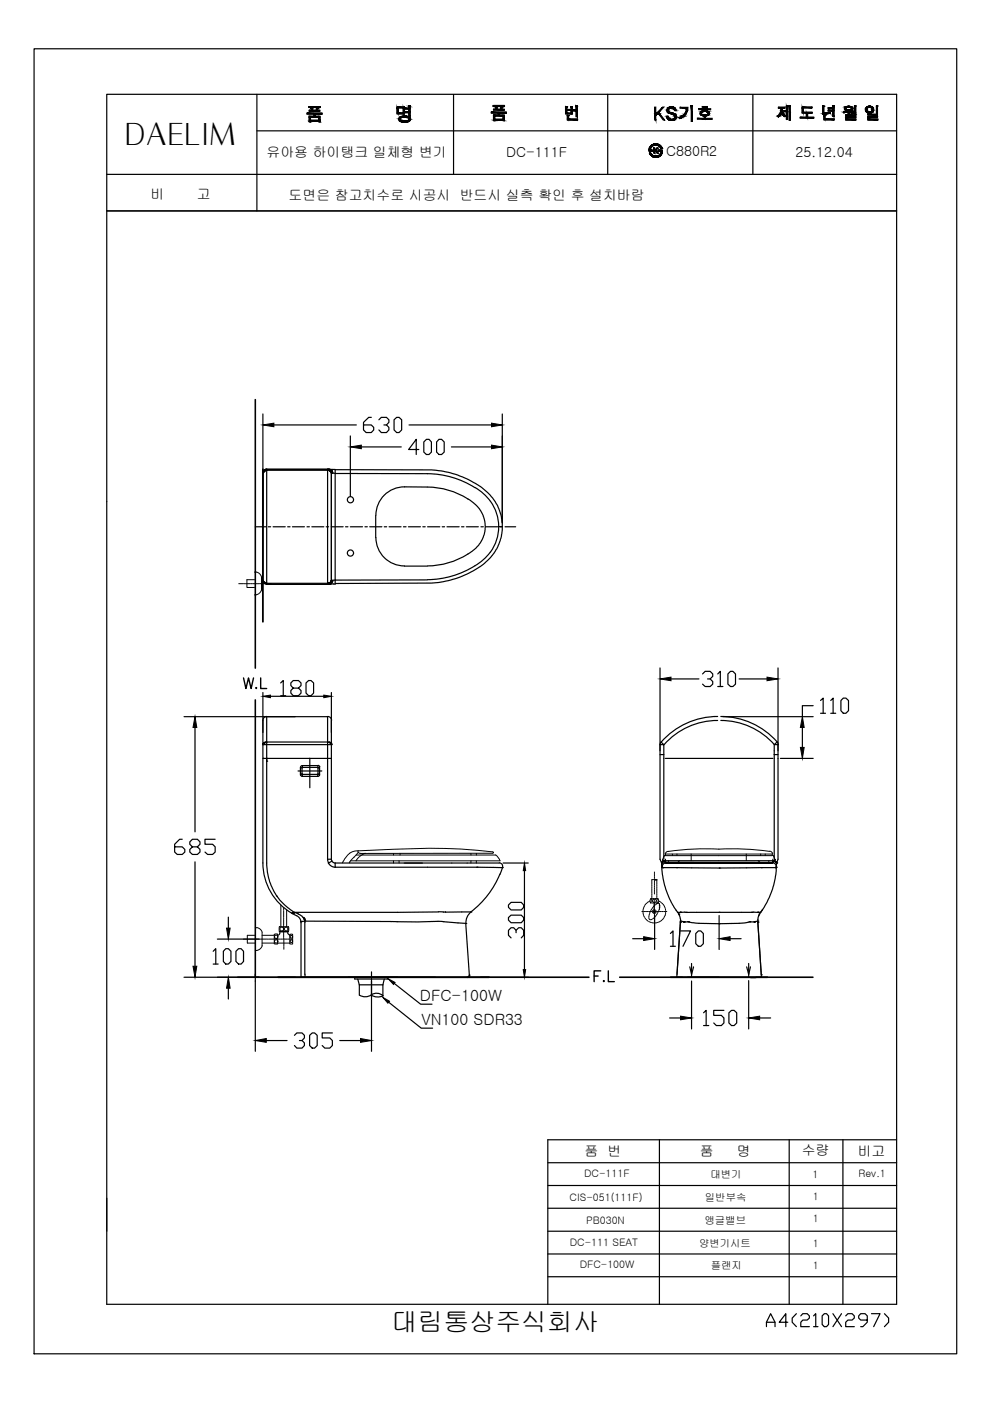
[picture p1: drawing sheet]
<svg xmlns="http://www.w3.org/2000/svg" width="210mm" height="297mm" viewBox="0 0 210 297" stroke-linecap="round" stroke-linejoin="round" font-family="sans-serif">
<defs><g id="words">
<text font-size="6.4" x="26.4" y="30.8">DAELIM</text>
<text font-size="6.2" x="161.2" y="282.6">A4(210X297)</text>
<text font-size="5.5" x="83" y="282.3">대림통상주식회사</text>
<g font-size="5.3">
<text x="50.4" y="147.1">W.L</text>
<text x="124.9" y="209.2">F.L</text>
</g>
<g font-size="3.3">
<text x="89" y="212.3">DFC-100W</text>
<text x="89.4" y="217.3">VN100 SDR33</text>
</g>
<g font-size="2.9">
<text x="56.5" y="33.2">유아용 하이탱크 일체형 변기</text>
<text x="107.3" y="33.4">DC-111F</text>
<text x="141.3" y="33">C880R2</text>
<text x="168.7" y="33.4">25.12.04</text>
<text x="31.9" y="42.1">비</text>
<text x="41.7" y="42.1">고</text>
<text x="61.2" y="42.3">도면은 참고치수로 시공시 반드시 실측 확인 후 설치바람</text>
<text x="123.9" y="245">품 번</text>
<text x="148.4" y="245">품</text>
<text x="156.2" y="245">명</text>
<text x="170" y="244.9">수량</text>
<text x="181.8" y="245">비고</text>
</g>
<g font-size="2.2">
<text x="123.9" y="249.5">DC-111F</text>
<text x="150.6" y="249.7">대변기</text>
<text x="172.2" y="249.7">1</text>
<text x="182" y="249.5">Rev.1</text>
<text x="120.8" y="254.6">CIS-051(111F)</text>
<text x="149.5" y="254.6">일반부속</text>
<text x="172.3" y="254.4">1</text>
<text x="124.3" y="259.4">PB030N</text>
<text x="149.4" y="259.5">앵글밸브</text>
<text x="172.3" y="259.1">1</text>
<text x="120.8" y="264.2">DC-111 SEAT</text>
<text x="122.9" y="268.9">DFC-100W</text>
<text x="148.2" y="264.5">양변기시트</text>
<text x="150.7" y="269">플랜지</text>
<text x="172.3" y="269">1</text>
<text x="172.3" y="264.4">1</text>
</g>
</g></defs>
<!-- layer: 001 -->
<path d="M54.1 207.2h.8" fill="none" stroke="#000" stroke-width=".25"/>
<!-- layer: 0 -->
<g fill="none" stroke="#000" stroke-width=".25">
<path d="M55.7 87.8v23.1M58.1 90.1h17.5M74.3 92.4v12.8M76.6 94.8h8.5M78.7 88.5h-.5l-1.1 1v1.7l.5 .5h1.1l.5-.5v-.6l-.5-.5h-1.6M80.3 89l.5-.5h1.1l.6 .5v.5l-.6 .6h-.5M81.9 90.1l.6 .5v.6l-.6 .5h-1.1l-.5-.5M83.6 89l.5-.5h.5l.6 .5v2.2l-.6 .5h-.5l-.5-.5zM86.7 90.1h17.5M88.8 95.3h-2.2l1.7-2.2v3.3M90.4 93.1h.6l.5 .6v2.2l-.5 .5h-.6l-.5-.5v-2.2zM93.1 93.1h.5l.6 .6v2.2l-.6 .5h-.5l-.5-.5v-2.2z"/>
<path d="M95.7 94.8h8.5M106.5 87.8v23.1M139.9 141.6v17.6M142.3 143.9h5.9M149 142.9l.5-.6h1.1l.5 .6v.5l-.5 .5h-.6M150.6 143.9l.5 .6v.5l-.5 .6h-1.1l-.5-.6M152.2 142.9l.5-.6v3.3M152.2 145.6h1.1M153.3 151.9h19.1M154.3 142.9l.6-.6h.5l.5 .6v2.1l-.5 .6h-.5l-.6-.6zM156.7 143.9h5.9M165 141.6v17.6"/>
<path d="M170.1 154.2v4.3M172.4 149.6h-2.3v2.3M174 148.5l.5-.5v3.2M174 151.2h1M176.1 148.5l.5-.5v3.2M176.1 151.2h1.1M178.3 148.5l.5-.5h.6l.5 .5v2.2l-.5 .5h-.6l-.5-.5zM63.7 162.7l.3 .1M64 164.1l-.3 .2M64 164l.1 .2M64.1 162.3v.4M64.1 164.2v.4"/>
<path d="M64.2 162.7l-.1 .1M67.3 164.2l.1 .4M67.4 162.7l.1 .2M67.4 164.1l.4 .2M67.5 164.1l-.1 .1M67.5 162.3l-.2 .4M67.8 162.6l-.4 .2M165.5 160.8h6.9M134.1 199h2.4M138.8 194v7.3M142.1 197.9l.6-.5v3.2M144.3 197.4h2.1l-1.6 3.2"/>
<path d="M147.5 197.9l.6-.5h.5l.5 .5v2.2l-.5 .5h-.5l-.6-.5zM152.5 194.1v7.2M154.8 199h2.3M54.1 206.6v1.4M142.1 200.6h1.1"/>
</g>
<!-- layer: OUTLINE -->
<path d="M55.7 99.5v32.3M140.5 182.4l.7 .5M164.3 182.3l-.5 .6h-22.6h22.5M59 207.2h44.7M99.6 206.7l-.5 .5M142.2 207.2h20.5" fill="none" stroke="#000" stroke-width=".38"/>
<!-- layer: Y -->
<path d="M54.1 84.7v57M54.1 148.4v58.8M50.4 207.2h74.5M131.4 207.2h41" fill="none" stroke="#000" stroke-width=".34"/>
<!-- layer: AM_2 -->
<path d="M68.2 207.2h2.4" fill="none" stroke="#000" stroke-width=".21"/>
<!-- layer: AM_7 -->
<g fill="none" stroke="#000" stroke-width=".21">
<path d="M50.6 123.8h1M51.8 123.8h.2M52.1 123.8h1M53.2 123.8h.3M53.6 123.8h1M54.6 123.8h.3M55 123.8h1M56.1 123.8h.2M56.5 123.8h1M51.6 199.1h.6M52.3 199.1h.3M52.7 199.1h1"/>
<path d="M53.8 199.1h.2M54.1 199.1h1M55.2 199.1h.3M55.6 199.1h.9M56.7 199.1h.2M57.1 199.1h.9M58.1 199.1h.3M58.5 199.1h1M59.6 199.1h.2M59.9 199.1h1M60.1 192.4v.6M60.1 193.1v.3"/>
<path d="M60.1 193.4v1M60.1 194.5v.3M60.1 194.9v1M60.1 196v.2M60.1 196.4v.9M60.1 197.5v.2M60.1 197.8v1M60.1 198.9l.1 .3M60.2 199.3v1M61 199.1h.3M61.4 199.1h.6M136.1 193.3h.2"/>
<path d="M136.5 193.3h.2M136.8 193.3h.3M137.2 193.3h.3M137.6 193.3h.3M138 193.3h.2M138.5 193.3h.2M138.7 190.7v.3M138.7 191.1v2M138.8 184.9v.2M138.8 185.2v.2M138.8 185.6v.2M138.8 185.9v.3"/>
<path d="M138.8 186.3v.3M138.8 186.7v.3M138.8 187.1v.2M138.8 187.5v.2M138.8 187.8v.3M138.8 188.2v.3M138.8 188.6v.3M138.8 189v.2M138.8 189.4v.1M138.8 193.1v.1M138.8 193.4v.1M138.8 193.8v.2"/>
<path d="M138.8 194.2v.2M138.8 194.5v.3M138.8 194.9v.3M138.8 195.3v.3M138.8 195.7v.2M138.8 193.3h.2M139.2 193.3h.3M139.6 193.3h.3M140 193.3h.2M140.4 193.3h.2M140.7 193.3h.3M141.1 193.3h.3"/>
<path d="M60.2 200.3v.3M60.2 200.7v.6"/>
</g>
<!-- layer: AM_4 -->
<g fill="none" stroke="#000" stroke-width=".21">
<path d="M54 121.3a1.32 1.32 0 0 1 1.4 1M54 122.9h-1.6v1.7h1.6M55.4 125.1a1.43 1.43 0 0 1-1.4 1M55.4 122.3v2.9M54.1 198.3h-1.7v1.7h1.7M54.1 196.7h.4M54.5 196.7a1.42 1.42 0 0 1 1.1 1M55.6 200h2.6M55.6 198.3h2.6M55.6 197.7v2.8M58.2 198.1v2M58.2 198.1h.7v2"/>
<path d="M58.9 200h2.6M59.2 197.5h2h-2M59.2 196.5h2M59.3 196.4v1.1M59.3 197.9l-.4 .4M59.4 197.5l-.1 .5M59.5 191.9v4.6M60.8 192.9v3.6M61 197.5v.5M61.1 197.9l.4 .4M61.1 196.4v1.1M61.5 198.1v2"/>
<path d="M61.5 198.1h.5M62 198.1v2M72.8 182.6l-.2 .4M74.1 180.9l-.6 .6-.7 1.1M75.1 181.8l-1 1.2M75.5 181.3h29.6l.6 .5 .3 .7h-31.7M75.9 180.4l-1.1 .2-.7 .3M75.9 180.7l-.9 1.1M77.4 180.9l-.9 .5-1 1.1M83.4 180.9v.4M83.4 182.5v.5M84.6 182.5v.5"/>
<path d="M84.8 180.9v.4M99.9 180.9v.4M99.9 182.5v.5M101 180.9v.4M101 182.5v.5M104.4 180.6a114.9 114.9 0 0 0-20.9-.5l-7.6 .3 .1 .3 .3 .2M104.4 180.9h-28.1M104.5 180.6l.1 .2-.1 .1M136.3 193.1v.3M136.3 193.5l.1 .2M136.4 193.9l.1 .2M136.4 192.7l-.1 .3"/>
<path d="M136.5 192.4l-.1 .2M136.5 194.2l.1 .3M136.7 192l-.1 .2M136.7 194.6l.1 .2M136.9 191.7l-.2 .2M136.9 194.9l.2 .1M137.2 191.4l-.2 .2M137.2 195.1l.2 .2M137.5 191.2l-.2 .2M137.5 195.4l.2 .1M137.6 194.6v.2M137.6 194.2v.3"/>
<path d="M137.7 194.9l.3 .1M137.7 193.8l-.1 .3M137.8 193.4l-.1 .3M137.8 190.9v.2M137.8 191l-.2 .1M137.9 191.2l.2 .2M137.9 195.5l.2 .1M138 190.6l.2 .1M138 193.1l-.1 .2M138.1 191.2l-.2 .2M138.2 192.8l-.2 .2M138.2 190.9v.2"/>
<path d="M138.2 186.9v.2M138.2 187.3v.2M138.2 187.6v.3M138.2 188v.3M138.2 188.4v.3M138.2 188.8v.2M138.2 189.2v.2M138.2 189.5v.3M138.2 189.9v.3M138.2 190.3v.2M138.2 191.4h.3M138.2 195.6l.3 .1"/>
<path d="M138.3 194.9l-.2 .1M138.3 190.5h-.3l-.1 .2M138.3 193.3l.1 .2M138.3 190.9l.1 .2M138.4 192.4l-.2 .2M138.4 186.5h-.2v.2M138.4 190.5h.3M138.5 191.2l.3 .1M138.5 192.9l-.1 .2M138.5 193.6h.3M138.5 193.3l.2-.2 .2 .2-.1 .2zM138.5 186.5h.3"/>
<path d="M138.6 194.7l-.2 .1M138.6 192.1l-.1 .2M138.6 190.6l-.2 .2M138.6 193.1l-.1 .3M138.6 191.4h.3M138.6 195.7h.3M138.7 192.9h.2M138.8 190.6l.2 .1M138.8 193.1l.1 .2M138.8 186.5h.5zM138.8 190.5h.3M138.9 194.4l-.2 .1"/>
<path d="M138.9 193.4h-.3M138.9 191.9l-.2 .1M139 191.4h.3v.2M139.1 193v.3M139.1 193.4l-.2 .2M139.1 190.8l.1 .3M139.1 191.1l-.2 .2M139.1 194.1l-.1 .2M139.2 190.5h.2l.2 .2M139.2 191.7l-.2 .1M139.3 190.9v.2M139.3 186.5v.2"/>
<path d="M139.3 186.9v.2M139.3 187.3v.2M139.3 187.6v.3M139.3 188v.3M139.3 188.4v.3M139.3 188.8v.2M139.3 189.2v.2M139.3 189.5v.3M139.3 189.9v.3M139.3 190.3v.2M139.3 195.6l-.3 .1M139.3 193.7l-.1 .2"/>
<path d="M139.3 191.6h.3M139.3 191.2l.3 .2M139.5 193.4l-.1 .2M139.5 190.6l-.2 .1M139.6 195.5l-.2 .1M139.6 191.2l-.2 .2M139.6 190.8v.3M139.6 191l.3 .1M139.7 193.1l-.1 .2M139.7 191.6l.2 .2M139.8 192.7l-.1 .2M139.8 191.6v.1"/>
<path d="M139.8 191.9v.2M139.8 192.2v.3M139.8 192.6v.2M139.9 191.9v.3M139.9 192.3v.2M140 195.3l-.3 .2M140 191.2l.2 .2M140.3 195.1l-.2 .2M140.3 191.4l.2 .2M140.5 182.2l.2 .3M140.6 191.7l.1 .2M140.6 194.9l-.2 .1"/>
<path d="M140.8 194.6l-.2 .1M140.8 192l.1 .2M140.8 181.5l-.3 .8M141 194.2l-.2 .3M141 192.3v.3M141 181.4l-.2 .1M141.1 193.9l-.1 .2M141.1 192.7v.3M141.1 181.1h22.6v.3h-22.6zM141.1 193.5v.2M141.1 193.1v.3M141.7 180.5l-.4 .1-.3 .5"/>
<path d="M141.8 182.5v.4M142.6 181.1v.3M143.5 181.1v.3M144.1 182.5l-.5 .4M146.5 181.1v.6M146.5 181.8v.3M146.5 182.2v.3M152.4 180a56.5 56.5 0 0 1 10.8 .5M152.4 180a54.6 54.6 0 0 0-10.7 .5M158.2 181.1v.6M158.2 181.8v.3M158.2 182.2v.3"/>
<path d="M160.7 182.5l.4 .4M161.3 181.1v.3M162.2 181.1v.3M163 182.5v.4M163.2 180.5l.3 .1 .3 .4M163.8 181.4l.3 .1M164 181.5l.3 .8M164.4 182.2l-.3 .3h-23.5M55.6 200.5a1.43 1.43 0 0 1-1.5 1M58.2 200.1h.7M61.5 200.1h.5M73.8 207.2h10.6"/>
<circle cx="58.6" cy="199.6" r=".36"/>
<circle cx="58.6" cy="198.6" r=".36"/>
<circle cx="59.7" cy="197" r=".4"/>
<circle cx="60.7" cy="197" r=".4"/>
<circle cx="61.8" cy="198.6" r=".28"/>
<circle cx="61.8" cy="199.6" r=".28"/>
</g>
<!-- layer: MAIN -->
<path d="M75.2 207.2v.4h7v-.4M75.8 207.6l.4 1.2M76.2 208.8h5M76.2 208.8v2.2M78.7 211a2.54 2.54 0 0 0 2.5 .1 2.09 2.09 0 0 0-2.8 0 2.27 2.27 0 0 1-2.2-.1M81.2 208.8v2.4M81.5 207.6l-.3 1.2" fill="none" stroke="#000" stroke-width=".25"/>
<!-- layer: 4 -->
<path d="M146.2 205l.4 1.6 .5-1.6M146.6 204.3v2.9M158.3 205l.4 1.6 .4-1.6M158.7 204.3v2.9" fill="none" stroke="#000" stroke-width=".25"/>
<!-- layer: CENTER -->
<path d="M63.2 163.5h5M65.7 160.8v6.2" fill="none" stroke="#000" stroke-width=".25"/>
<!-- layer: FAUCET -->
<path d="M63.7 162.7v1.6M63.7 164.3l.4 .3h3.2M64 162.8v1.3M64.1 164.2h3.2M64.1 162.7h3.2M67.3 162.3h-3.3l-.3 .3M67.4 162.3l.4 .3M67.4 162.8v1.3M67.8 164.3l-.2 .2-.2 .1M67.8 162.6v1.7" fill="none" stroke="#000" stroke-width=".25"/>
<!-- layer: Dim -->
<g fill="none" stroke="#000" stroke-width=".25">
<path d="M39 151.9h23.6M41.3 154.2v22.2M38.6 177.9h-.5l-1.1 1.1v1.7l.6 .5h1l.6-.5v-.6l-.6-.6h-1.6M40.8 179.5l-.6-.5v-.5l.6-.6h1.1l.5 .6v.5l-.5 .5h-1.1l-.6 .6v.6l.6 .5h1.1l.5-.5v-.6l-.5-.6M45.6 177.9h-2.1v1.1h1.6l.5 .5v1.2l-.5 .5h-1.1l-.5-.5M41.3 182.7v22.2M46.1 199.1h8.8M48.4 194.5v2.3M39 207.2h23.6M45.2 201.7l.5-.6v3.3M45.2 204.4h1.1M47.9 201.1h.5l.6 .6v2.1l-.6 .6h-.5l-.5-.6v-2.1z"/>
<path d="M48.4 209.5v2.3M50.6 201.1h.5l.5 .6v2.1l-.5 .6h-.5l-.6-.6v-2.1zM54.1 208v14.9M62.4 219.5l.5-.5h1.1l.5 .5v.6l-.5 .5h-.5M65.6 219.5l.6-.5h.5l.6 .5v2.2l-.6 .5h-.5l-.6-.5zM70.5 219h-2.2v1.1h1.6l.6 .5v1.1l-.6 .5h-1l-.6-.5M78.8 206.1v16.8M82.4 212.5l6.9 5.5h2.4M83.6 208.5l5.6 4.4h2.4M142 215.8h2.3M146.6 208v10.2M149.2 214.7l.5-.5v3.2"/>
<path d="M149.2 217.4h1.1M153.5 214.2h-2.2v1.1h1.6l.6 .5v1.1l-.6 .5h-1l-.6-.5M154.5 214.7l.6-.5h.5l.6 .5v2.2l-.6 .5h-.5l-.6-.5zM158.7 207.9v10.3M161.1 215.8h2.3M56.5 220.6h4.4M64 220.6l.5 .5v.6l-.5 .5h-1.1l-.5-.5M72 220.6h4.4M116.1 256.2h74M116.1 251.3h74M116.1 246.5h74M139.8 241.7v34.8"/>
<path d="M167.3 241.7v34.8M178.7 241.7v34.8"/>
</g>
<path d="M41.3 151.9l.4 2.3h-.8zM48 196.8h.8l-.4 2.3zM40.9 204.9h.8l-.4 2.3zM48.4 207.2l.4 2.3h-.8zM81.2 211.5l1.4 .8-.4 .4zM82.3 207.5l1.5 .8-.4 .4zM144.3 215.4l2.3 .4-2.3 .4zM158.7 215.8l2.4-.4v.8zM54.1 220.6l2.4-.4v.8zM76.4 220.2l2.4 .4-2.4 .4z" fill="#000" stroke="#000" stroke-width=".21"/>
<!-- layer: ______ -->
<g fill="none" stroke="#000" stroke-width=".25">
<path d="M54.1 111.7h2.3M56.9 111.7h.5M57.9 111.7h2.6M61 111.7h.5M62 111.7h2.5M65.1 111.7h.5M66.1 111.7h2.6M69.2 111.7h.5M70.2 111.7h2.6M73.3 111.7h.5M74.3 111.7h2.6M77.4 111.7h.5"/>
<path d="M78.4 111.7h2.6M79.7 109.3v4.7M79.7 114a6 6 0 0 0 6.1 6h4.8M81.5 111.7h.5M82.5 111.7h2.5M85.5 111.7h.6M86.6 111.7h2.5M89.6 111.7h.6M90.6 103.3l-4.8-.1a6 6 0 0 0-6.1 6.1M90.6 103.3a16.2 16.2 0 0 1 8.6 2.5M90.7 111.7h2.5M93.8 111.7h.5"/>
<path d="M94.8 111.7h2.6M97.9 111.7h.5M98.9 111.7h2.5M99.2 105.8a6.5 6.5 0 0 1 .6 11.3l-.6 .4M99.2 117.5a16.2 16.2 0 0 1-8.6 2.5M102 111.7h.5M103 111.7h2.5M106 111.7h.5M107.1 111.7h2.2M55.7 146.8v8.5M57.3 147.6h11.4M59.5 144.8l.6-.5v3.2"/>
<path d="M59.5 147.5h1.1M62.2 145.9l-.5-.6v-.5l.5-.5h1.1l.5 .5v.5l-.5 .6h-1.1l-.5 .5v.6l.5 .5h1.1l.5-.5v-.6l-.5-.5M64.9 144.8l.5-.5h.5l.6 .5v2.2l-.6 .5h-.5l-.5-.5zM70.3 146.8v8.5M140.1 157.4l-.2 .5M106.7 183h5.3M107.8 194.5l.6-.5h2.1l.5 .5v.6l-.5 .5h-2.1l-.6-.5zM107.8 191.9l.6-.6h2.1l.5 .6v.5l-.5 .5h-2.1l-.6-.5zM109.4 197.8v-.6l-.5-.5h-.5l-.6 .5v1.1l.6 .6M109.4 197.2l.6-.5h.5l.5 .5v1.1l-.5 .6M111.2 184.6v21M101.9 207.2h10.1"/>
<circle cx="74.3" cy="106" r=".66"/>
<circle cx="74.3" cy="117.3" r=".66"/>
</g>
<!-- layer: 1 -->
<g fill="none" stroke="#000" stroke-width=".25">
<path d="M55.9 100h.1M55.9 100h-.1M55.9 99.9h.1M55.9 99.9v.1M56 99.9h-.1M56 99.9h.1M56 99.8h.1M56 99.8v.1M56.1 99.8h.1M56.1 99.8h-.1M56.2 99.8h-.1M56.2 99.8h.1"/>
<path d="M56.3 99.7h.1M56.3 99.7l-.1 .1M56.4 99.7h13.1M56.4 99.7h.1M56.6 99.5a.83 .83 0 0 0-.9 .8M69.5 99.7h.1M69.5 99.5h.1M69.5 99.5h-13v24.4M69.5 99.5v24.4M69.5 99.5l.6 .2 .2 .6a.83 .83 0 0 0-.8-.8zM69.6 99.7h.1M69.7 99.7h.1"/>
<path d="M69.7 99.5h.1M69.7 99.7v.1M69.7 99.8h.1M69.7 99.5h1.4M69.8 99.8h.1M69.8 99.5h.1M69.8 99.8h.2M69.9 99.8h.1M69.9 99.5v.1M69.9 99.5h.1M69.9 99.6h.1M70 99.8v.1"/>
<path d="M70 99.8h.1M70 99.6h.1M70 99.9h.1M70 99.6v.1M70 99.9l.1 .1M70.1 100h.1M70.1 99.7h.1M70.1 99.7l.1 .1M70.2 99.8h.1M70.2 99.8l.1 .1M70.3 99.9v.1M70.3 99.9h.1"/>
<path d="M70.3 99.9v.2M70.3 100h.1M55.7 100.2h.1M55.7 100.3h.1M55.8 100.1h.1M55.8 100.1l-.1 .1M55.8 100.1v23.2M55.8 100h.1M55.8 100v.1M70.2 100.1h.1M70.2 100h.1M70.2 100v.1"/>
<path d="M70.2 100.2l.1 .1M70.2 100.2h.1M70.2 100.1v.1M70.3 100.3h.1M70.3 100.3v22.8M70.3 100.1h.1M70.3 100.2h.1M70.3 100.1v.2M70.4 100.3h.7M71.1 100.4h19.5M90.6 100.4a19.1 19.1 0 0 1 10.1 3M100.7 103.4l1.5 1 1.8 1.9"/>
<path d="M104 117.1a17.4 17.4 0 0 1-13.4 5.8M104 106.3a9.2 9.2 0 0 1 0 10.8M105.7 111.6h.8M55.7 123.1h.1M55.7 123.2h.1M55.7 123a.83 .83 0 0 0 .9 .8M55.8 123.2h.1M55.8 123.3h.1M55.8 123.3l.1 .1M55.9 123.4h.1M55.9 123.4l.1 .1M56 123.5h.1"/>
<path d="M56.1 123.5h.1M56.1 123.5v.1M56.1 123.6h.1M56.2 123.6h.1M56.3 123.6h.1M56.3 123.6l.1 .1M56.4 123.7h.1M56.4 123.7h13.1M56.5 123.9h.1M56.5 123.9h13M69.4 123.9h.1M69.5 123.7h.1"/>
<path d="M69.6 123.7h.1M69.6 123.6v.1M69.6 123.6h.1M69.7 123.9h.1M69.7 123.6h.1M69.8 123.9h.1M69.8 123.6h.1M69.8 123.8v.1M69.8 123.8h.1M69.8 123.6h-.2M69.9 123.8h.1M69.9 123.5l-.1 .1"/>
<path d="M69.9 123.5h.1M70 123.8h.1M70 123.8h-.1M70 123.5h-.1M70 123.5h.1M70.1 123.7h.1M70.1 123.7l-.1 .1M70.1 123.4l-.1 .1M70.1 123.4h.1M70.1 123.3h.1M70.1 123.3v.1M70.2 123.6h.1"/>
<path d="M70.2 123.3h-.1M70.2 123.3h.1M70.2 123.6l-.1 .1M70.2 123.5h.1M70.2 123.5v.1M70.2 123.2v.1M70.2 123.2h.1M70.2 123.1h.1M70.2 123.1v.1M70.3 123.5h.1M70.3 123.1h-.1M70.3 123.1h.1"/>
<path d="M70.3 123.5h-.1M70.3 123.3h.1M70.3 123.4h.1M70.3 123.4v.1M70.3 123a.83 .83 0 0 1-.8 .8M70.3 123.1l-.2 .5-.6 .3M70.3 123.3v.1M70.3 123.2h.1M70.3 123.2v.1M70.3 123.1v.1M71.1 123.7l19.5-.1a19.3 19.3 0 0 0 13.4-5.3l.7-1 .9-1.4 .8-2.8v-2.9l-.2-1.1-.6-1.6a10.4 10.4 0 0 0-4.1-4.6 20.5 20.5 0 0 0-10.9-3.3h-19.5v24.2l-1.4 .1M90.6 123l-20.2 .1"/>
<path d="M55.7 157.8h.1M55.7 157.9h.1M55.7 152.8v5.1M55.8 157.7h.1M55.8 157.6h.1M55.9 157.6h.1M55.9 157.6h-.1M55.9 157.5h.1M55.9 157.5v.1M56 157.5h.1M56.1 157.5h.1M56.1 157.4h.1"/>
<path d="M56.1 157.4v.1M56.2 157.4h.1M56.2 157.4l-.2 .1M56.2 157.4h.2M56.4 157.4h.1M56.5 157.3v.6h-.8M56.5 157.3l13.2 .1M56.5 157.3l-.1 .1M56.5 157.3v-5.4h13v30.3h.8v-21.4h-14.6v-2.9M56.6 151.9a.83 .83 0 0 0-.9 .8M69.5 151.9a.83 .83 0 0 1 .8 .8M69.7 157.4h.1"/>
<path d="M69.8 157.4h.1M69.8 157.4l.1 .1M69.9 157.5h.1M70 157.5h.1M70.1 157.5v.1M70.1 157.5h.1M70.1 157.6h.1M70.2 157.7h.1M70.2 157.6h.1M70.2 157.7l.1 .1M70.3 157.9h-13.8v2.9M70.3 157.9h.1"/>
<path d="M70.3 157.8h.1M70.3 152.8v8M139.9 157.9h.8v24.3M139.9 157.9v24.3l.4 .8M139.9 160h.8M140.2 157.3l.5 .6M152.2 152.8a15.1 15.1 0 0 0-11.4 5.1M152.2 151.9a15.9 15.9 0 0 0-12 5.5M152.8 151.9a15.5 15.5 0 0 1 12.2 5.8v.2M152.8 152.8a15.1 15.1 0 0 1 11.4 5.1M164.2 157.9v24.3M164.2 160h.8"/>
<path d="M164.7 157.3l-.5 .6h.8v24.3l-.3 .8M55.7 160.8v22.2a12.5 12.5 0 0 0 7.5 11.4l.6 1M56.5 161.4v21.6a12.7 12.7 0 0 0 2.3 7.1M56.5 160.8h.1M56.5 161.4h.1M56.5 161.4v-.6v.6M141.1 160.8h22.8M58.7 189.9l1.7 2 1.9 1.5M61.9 193.5h.1M61.9 193.7h.1M62 193.7h.1M62 193.5h.1"/>
<path d="M62 193.6h.1M62 193.6v.1M62.1 193.6h.1M62.1 193.4h.1M62.2 193.6h.1M62.2 193.6h-.2M62.3 193.5h.1M62.3 193.5l-.1 .1M62.3 193.4v.1M62.4 193.4l.9 .4M63.2 193.8l1.1 .7M63.8 195.4h.1"/>
<path d="M63.8 195.4v11.8h28.6M63.9 195.4h.1M63.9 195.4h-.1M64.3 194.5h.1M64.3 194.5v.1M64.3 194.6h.1M64.3 194.6l.2 .2M64.5 194.8h.1M64.5 194.8v.1M64.5 194.9h.1M64.5 194.9v.1M64.5 195h.1"/>
<path d="M64.5 195l.1 .1M64.6 195.1h.1M64.6 195.1v.2M64.6 195.3l-.7 .1M64.6 195.3l19.6 .1M64.6 195.6v11M64.7 195.3v.3M69.5 182.2l.2 .8M69.6 183h.1M69.6 183l.5 .5 1 .4M69.7 183l.7-.4 .7 .4M70.3 182.2l.1 .4"/>
<path d="M71.1 183v.9M71.1 183h34.8M71.1 183.9h30M92.9 193.4h-30.6M93 193.3h1M94.1 195.4l3 .3M94.1 195.4h-9.9M97.1 195.7l1.7 .1M98.7 195.8h.1M98.7 195.8l.8 10.9M99.9 193.4h.1M99.9 193.4h-5.9"/>
<path d="M99.9 193.3l-.9 1.1-.2 1.4M101.1 183.9h.1M101.1 183.9l5.4 .1M105.9 182.9l.4 .2 .3 .6-.6 1.7M106 185.4a19.5 19.5 0 0 1-6.1 7.9M106.5 184h.1M140.3 183h.1M140.3 182.9a17.9 17.9 0 0 0 3.4 10.5M140.3 182.9h.1M140.3 183l.1 .8M140.3 183.9h.1M140.3 182.8h.1"/>
<path d="M140.3 182.8v.1M140.3 183.8v.1M140.4 182.8h.1M140.4 183.9h.1M140.4 183.9l.1 .1M140.4 184h.1M140.4 182.7h.1M140.4 182.7v.1M140.5 184h.1M140.5 182.7h.1M140.5 184h3M140.7 182.6h.1"/>
<path d="M140.7 182.6l-.2 .1M141.1 182.6h-.4M141.1 182.2v.4M141.1 182.5l.1 .5M141.2 182.9l-.6 .3-.2 .7M143.4 193v.1M143.5 184h.1M143.5 184h3.1M143.7 193.4h.5M143.7 193.4v.1M143.7 193.4l.2 .4M143.9 193.8h.1"/>
<path d="M143.9 193.8l.2 .2M144 193.9v.1M144 194l.2 .8M144.2 193.4h.1M144.3 193.4h.1M144.3 195.3v.3M144.3 195.3h.1M144.3 195.6h.1M144.3 195.6l-.8 11.6h1.2M144.3 195.3l.6 .1M144.3 195.6l-.8 11M144.3 194.8v.5"/>
<path d="M144.9 195.4h.1M144.9 195.4v.1M144.9 195.5h.1M144.9 195.5h.2M145 195.5h.1M145.1 195.5h.1M145.1 193.4h-.8M145.2 193.4h.3M145.4 193.4h.1M145.5 193.4h.1M145.8 195.4h.1M145.8 195.4l-.7 .1"/>
<path d="M145.8 195.4h.2M145.9 195.4h.1M146 195.4l2.2 .4h4.3M146 195.4h.1M146.6 184h5.9M147.6 193.4h13M147.7 193.4l-2.1 .1M152.5 193.4h.1M152.5 195.8h.1M152.5 184h.1M159 195.4l-2.3 .4h-4.2M159 195.4h.1"/>
<path d="M159.1 195.4h.1M159.1 195.4l.8 .1M159.4 193.4h.1M159.9 195.5h.1M160 195.5h.1M160 195.4h.1M160 195.4v.1M160.6 193.4h.1M160.6 193.4h.7M160.7 193.4h.1M160.7 195.3v.3M160.7 195.3l-.7 .1"/>
<path d="M160.7 195.3h.1M160.7 195.6h.1M160.7 195.6l.7 11.6h-1.1M160.7 195.6l.7 11M160.9 194.1l-.2 1.2M161 193.8v.1M161 193.8h.1M161.1 193.8l-.2 .3M161.3 193.4l-.1 .1M161.3 193.4l-.2 .4M161.4 184h3M161.4 184h.1"/>
<path d="M161.4 184h-8.9M161.7 192.8l-.4 .6M163.8 182.9a.83 .83 0 0 1 .8 .8M163.8 182.6v.4h-22.7M163.9 182.6h.1M163.9 182.6h.3M163.9 182.2v.4M164.2 182.6h.1M164.2 182.6l.2 .1M164.4 182.7h.1M164.4 184h.1M164.5 184h.1"/>
<path d="M164.5 182.7h.1M164.5 183.9h.1M164.5 182.8h.1M164.5 182.7v.1M164.6 183.9h.1M164.6 182.8h.1M164.6 182.9h.1M164.6 183.9h-.1M164.6 182.8v.1M164.6 183.7v.2M164.6 183v.8M164.7 182.9a17.5 17.5 0 0 1-3.4 10.5"/>
<path d="M164.7 182.9h.1M164.7 183h.1M64.7 206.6v.6M145.8 207.2h6.7M159.2 207.3h1.1M161.4 206.7h.1"/>
</g>
<!-- layer: ______ -->
<path d="M68.7 147.4l1.6 .2-1.6 .3zM111.2 183l.2 1.6h-.5zM110.9 205.6h.5l-.2 1.6z" fill="#000" stroke="#000" stroke-width=".21"/>
<!-- layer: 0 -->
<g fill="#000" stroke="#000" stroke-width=".21">
<path d="M67.2 22.9h.1zM85.3 25.9h1zM85.5 24.6h.6zM55.7 90.1l2.4-.4v.8zM74.3 94.8l2.3-.4v.7zM104.2 89.7l2.3 .4-2.3 .4zM104.2 94.4l2.3 .4-2.3 .3zM139.9 143.9l2.4-.3v.7zM162.6 143.6l2.4 .3-2.4 .4zM169.7 158.5h.8l-.4 2.3zM170.1 151.9l.4 2.3h-.8zM136.5 198.6l2.3 .4-2.3 .4z"/>
<path d="M152.5 199l2.3-.4v.8z"/>
<path d="M65.6 24.9l.2 .6v-.6zM65.6 24.9l.2 .6h-.2z"/>
<path d="M65.6 25.7l.2 .1v-.1zM65.6 25.7l.2 .1h-.2z"/>
<path d="M65.9 22.9h.3zM65.9 22.9h.3zM65.9 22.9h.3zM65.9 22.9h.3zM65.9 22.9h.3zM65.9 22.9h.3z"/>
<path d="M65.9 22.9h.3zM65.9 22.9h.3zM65.9 22.9h.3zM65.9 22.9h.3zM65.9 22.9h.3zM65.9 22.9h.3zM65.9 22.9h.3zM65.9 22.9h.3zM65.9 22.9h.3zM65.9 22.9h.3zM65.9 22.9h.3zM65.9 22.9h.3zM65.9 22.9h.3zM65.9 22.9h.3z"/>
<path d="M65.9 22.9h.3zM65.9 22.9h.3zM65.9 22.9h.3zM65.9 22.9h.3z"/>
<path d="M66 22.9h.2zM66 22.9h.2z"/>
<path d="M66 23h.2zM66 23h.2z"/>
<path d="M66 23h.2zM66 23h.2z"/>
<path d="M65.9 22.9h.3zM65.9 22.9h.3z"/>
<path d="M66 23h.2zM66 23h.2z"/>
<path d="M65.9 22.9h.3zM65.9 22.9h.3z"/>
<path d="M66 22.9l.2 .1zM66 22.9l.2 .1z"/>
<path d="M66 23h.2zM66 23h.2z"/>
<path d="M66 23h.2zM66 23h.2z"/>
<path d="M66 23l.3 .4-.1-.4zM66 23l.3 .4h-.2z"/>
<path d="M66.6 24.2l.2 .5v-.5zM66.6 24.2l.2 .5h-.2z"/>
<path d="M67.1 23h.3zM67.1 23h.3z"/>
<path d="M67.2 22.9h.2zM67.2 22.9h.2z"/>
<path d="M67.2 22.9h.3zM67.2 22.9h.3zM67.2 22.9h.3zM67.2 22.9h.3zM67.2 22.9h.3zM67.2 22.9h.3zM67.2 22.9h.3zM67.2 22.9h.3z"/>
<path d="M67.2 22.9h.3zM67.2 22.9h.3z"/>
<path d="M67.2 23h.3zM67.2 23h.3z"/>
<path d="M67.2 22.9h.2zM67.2 22.9h.2z"/>
<path d="M67.1 23h.3zM67.1 23h.3z"/>
<path d="M67.1 23h.3zM67.1 23h.3zM67.1 23h.3zM67.1 23h.3z"/>
<path d="M67.1 23l.2 .4 .1-.4zM67.1 23l.2 .4h-.3z"/>
<path d="M67.2 22.9h.2zM67.2 22.9h.2z"/>
<path d="M67.2 23h.2zM67.2 23h.2zM67.2 23h.2zM67.2 23h.3z"/>
<path d="M67.2 23h.2zM67.2 23h.2z"/>
<path d="M67.2 22.9h.3zM67.2 22.9h.3zM67.2 22.9h.3zM67.2 22.9h.3z"/>
<path d="M67.2 22.9l.3 .1zM67.2 22.9l.3 .1zM67.2 23h.3zM67.2 23h.3zM67.2 23h.3zM67.2 23h.3z"/>
<path d="M65.6 23.4l2.2 .2v-.2zM65.6 23.4l2.2 .2h-2.2z"/>
<path d="M65.6 24.7l2.2 .2v-.2zM65.6 24.7l2.2 .2h-2.2z"/>
<path d="M67.6 24.9l.2 .6v-.6zM67.6 24.9l.2 .6h-.2z"/>
<path d="M65.6 25.5l2.2 .2v-.2zM65.6 25.5l2.2 .2h-2.2z"/>
<path d="M67.6 25.7l.2 .1v-.1zM67.6 25.7l.2 .1h-.2z"/>
<path d="M65.5 22.6l2.4 .2v-.2zM65.5 22.6l2.4 .2h-2.4z"/>
<path d="M65.1 24l3.2 .2v-.2zM65.1 24l3.2 .2h-3.2z"/>
<path d="M84.2 22.9l.2 1v-1zM84.2 22.9l.2 1h-.2z"/>
<path d="M84.6 25.1h.3zM84.6 25.1h.3z"/>
<path d="M84.6 25.2h.3zM84.6 25.2h.3z"/>
<path d="M84.6 25.3h.3zM84.6 25.3h.3z"/>
<path d="M84.7 25.1h.2zM84.7 25.1h.2z"/>
<path d="M84.6 25.2l.3 .1zM84.6 25.2l.3 .1z"/>
<path d="M84.6 25.1l.3 .1zM84.6 25.1l.3 .1z"/>
<path d="M84.6 25.2h.3zM84.6 25.2h.3z"/>
<path d="M84.6 25.2h.3zM84.6 25.2h.2z"/>
<path d="M84.6 25.3l.3 .1zM84.6 25.3l.3 .1z"/>
<path d="M84.6 25.4h.3zM84.6 25.4h.3z"/>
<path d="M84.6 25.4l.3 .1zM84.6 25.4l.3 .1z"/>
<path d="M84.7 25.1h.2zM84.6 25.1h.3z"/>
<path d="M84.7 25.5h.2zM84.7 25.5h.2z"/>
<path d="M84.7 25.5h.2zM84.7 25.5h.2z"/>
<path d="M84.7 25h.2zM84.7 25h.3z"/>
<path d="M84.7 25h.2zM84.7 25h.2z"/>
<path d="M84.7 25h.2zM84.7 25l.2 .1z"/>
<path d="M84.7 25.5h.2zM84.7 25.5h.2z"/>
<path d="M84.7 25.5h.3zM84.7 25.5h.3z"/>
<path d="M84.7 25.5l.3 .1zM84.7 25.5l.3 .1z"/>
<path d="M84.7 24.9h.3zM84.7 24.9h.3z"/>
<path d="M84.7 24.9h.3zM84.7 24.9l.3 .1z"/>
<path d="M84.7 25.6h.3zM84.7 25.6h.3z"/>
<path d="M84.7 24.9h.4zM84.7 24.9h.3z"/>
<path d="M84.7 25.6h.4zM84.7 25.6h.4z"/>
<path d="M84.7 25.6h.5zM84.7 25.6h.5z"/>
<path d="M84.8 24.9h.4zM84.8 24.9h.4z"/>
<path d="M84.8 24.9h.4zM84.7 24.9h.4z"/>
<path d="M84.8 25.6l.4 .1zM84.8 25.6l.4 .1z"/>
<path d="M84.8 25.7h.6zM84.8 25.7h.6z"/>
<path d="M85.3 25.9h.8zM85.5 25.9h.6z"/>
<path d="M84.8 24.8h.6zM84.8 24.8h.6z"/>
<path d="M84.8 24.8h.6zM84.8 24.8l.4 .1z"/>
<path d="M84.8 25.7h.6zM84.8 25.7h.6z"/>
<path d="M84.8 25.7h1zM84.8 25.7h1z"/>
<path d="M84.2 22.7l1.6 .2v-.2zM84.2 22.7l1.6 .2h-1.6z"/>
<path d="M85.5 22.9l.3 1v-1zM85.5 22.9l.3 1h-.3z"/>
<path d="M84.2 23.9l1.6 .2v-.2zM84.2 23.9l1.6 .2h-1.6z"/>
<path d="M84.9 24.8h.9zM84.8 24.8h.6z"/>
<path d="M85.5 24.6l.8 .1zM85.3 24.7h1z"/>
<path d="M85.3 24.7h1.2zM85.1 24.7h1.4z"/>
<path d="M85.1 24.7h1.5zM85 24.7h1.6z"/>
<path d="M86.5 25.6h.4zM86.5 25.6h.4z"/>
<path d="M85.1 25.8h1.4zM85.1 25.8l1.2 .1z"/>
<path d="M85 24.7l1.7 .1zM84.9 24.8h1.8z"/>
<path d="M86.6 25h.3zM86.6 25h.3z"/>
<path d="M86.6 25.5h.3zM86.6 25.5h.3z"/>
<path d="M85 25.8h1.6zM85 25.8h1.5z"/>
<path d="M84.9 24.8h1.8zM84.9 24.8h1.8z"/>
<path d="M86.7 25.1h.2zM86.7 25.1h.2z"/>
<path d="M86.7 25.1h.3zM86.7 25.1h.3z"/>
<path d="M86.7 25.4h.3zM86.7 25.4h.3z"/>
<path d="M84.9 25.7h1.8zM84.9 25.7l1.7 .1z"/>
<path d="M85.8 24.8h1zM85.8 24.8h1z"/>
<path d="M86.7 25.2h.3zM86.7 25.2h.3z"/>
<path d="M86.7 25.3h.3zM86.7 25.3h.3z"/>
<path d="M84.9 25.7h1.8zM84.9 25.7h1.8z"/>
<path d="M86.2 24.8h.6zM86.2 24.8h.6z"/>
<path d="M86.2 24.8l.6 .1zM86.2 24.8l.6 .1z"/>
<path d="M86.2 25.7h.6zM86.2 25.7h.6z"/>
<path d="M86.2 25.7h.6zM85.8 25.7h.9z"/>
<path d="M86.3 24.9h.5zM86.3 24.9h.5z"/>
<path d="M86.4 24.9h.5zM86.4 24.9h.5z"/>
<path d="M86.4 25.6l.4 .1zM86.4 25.6l.4 .1z"/>
<path d="M86.3 25.7h.5zM86.2 25.7h.6z"/>
<path d="M86.5 24.9h.4zM86.5 24.9h.4z"/>
<path d="M86.5 24.9h.4zM86.5 24.9h.4z"/>
<path d="M86.5 25.6h.4zM86.4 25.6h.4z"/>
<path d="M86.6 24.9l.3 .1zM86.6 24.9l.3 .1z"/>
<path d="M86.6 25h.3zM86.6 25h.3z"/>
<path d="M86.6 25.5l.3 .1zM86.6 25.6h.3z"/>
<path d="M86.6 25.6h.3zM86.5 25.6h.4z"/>
<path d="M86.7 22.5h.2zM86.7 22.5h.2z"/>
<path d="M86.6 25l.3 .1zM86.6 25l.3 .1z"/>
<path d="M86.7 25.1h.3zM86.7 25.1h.3z"/>
<path d="M86.7 25.5h.2zM86.6 25.5h.3z"/>
<path d="M86.6 25.5h.3zM86.6 25.5h.3z"/>
<path d="M86.7 22.5h.2zM86.7 22.5h.2zM86.7 22.5h.2zM86.7 22.5h.2zM86.7 22.5h.2zM86.7 22.5h.2zM86.7 22.5h.2zM86.7 22.5h.2zM86.7 22.5h.2zM86.7 22.5h.2zM86.7 22.5h.2zM86.7 22.5h.2zM86.7 22.5h.2zM86.7 22.5h.2zM86.7 22.5h.2zM86.7 22.5h.2zM86.7 22.5h.2zM86.7 22.5h.2zM86.7 22.5h.2zM86.7 22.5h.2zM86.7 22.5h.2zM86.7 22.5h.2zM86.7 22.5h.2zM86.7 22.5h.2zM86.7 22.5h.2zM86.7 22.5h.2zM86.7 22.5h.2zM86.7 22.5h.2zM86.7 22.5h.2zM86.7 22.5h.2zM86.7 22.5h.2zM86.7 22.5h.2z"/>
<path d="M86.7 22.5l.2 .1zM86.7 22.5l.2 .1z"/>
<path d="M86.7 22.6l.2 .3v-.3zM86.7 22.6l.2 .3h-.2z"/>
<path d="M85.9 22.9l1 .2v-.2zM85.9 22.9l1 .2h-1z"/>
<path d="M86.7 23.1l.2 .6v-.6zM86.7 23.1l.2 .6h-.2z"/>
<path d="M85.9 23.7l1 .2v-.2zM85.9 23.7l1 .2h-1z"/>
<path d="M86.7 23.9l.2 .7v-.7zM86.7 23.9l.2 .7h-.2z"/>
<path d="M86.7 25.1l.3 .1zM86.7 25.1l.3 .1z"/>
<path d="M86.7 25.2h.3zM86.7 25.2h.3z"/>
<path d="M86.7 25.2h.3zM86.7 25.2h.3z"/>
<path d="M86.7 25.2l.3 .1zM86.7 25.2l.3 .1z"/>
<path d="M86.7 25.3l.3 .1zM86.7 25.3l.3 .1z"/>
<path d="M86.7 25.4h.3zM86.7 25.4h.3z"/>
<path d="M86.7 25.4h.3zM86.7 25.4l.2 .1zM86.7 25.5h.2zM86.7 25.5h.2z"/>
</g>
<!-- layer: YA -->
<g fill="none" stroke="#000" stroke-width=".25">
<path d="M7.2 10.3h195.6v276.7h-195.6zM22.6 20h167.5v256.5h-167.5zM54.5 20v24.7M128.8 20v17M22.6 37h167.5M54.5 27.7h135.6M65.1 24h3.2v.2h-1.5v.5h1v1.1h-.2v-.1h-1.8v.1h-.2v-1.1h1v-.5h-1.5zM65.5 22.6h2.4v.2h-2.4zM65.8 24.9h1.8v.6h-1.8zM65.9 22.9h.3l.1 .5h.7l.2-.5h.3l-.2 .5h.5v.2h-2.2v-.2h.5zM66.2 22.9h.1M84.2 22.7h1.6v1.4h-1.6z"/>
<path d="M84.4 22.9h1.1v1h-1.1zM84.8 24.9a1.52 1.52 0 0 1 2.2 .3v.2a1.64 1.64 0 0 1-2.4 0zM85 25a1.56 1.56 0 0 1 1.6-.1l.1 .3-.1 .3a1.42 1.42 0 0 1-1.5 .1l-.3-.4zM85.9 22.9h.8v-.4h.2v2.1h-.2v-.7h-.8v-.2h.8v-.6h-.8zM96.2 20v17M104.2 23.8h3.1v.2h-1.4v.4h1v1.2h-2.3v-1.2h1v-.4h-1.4zM104.5 22.4h2.5v.2h-2.5zM104.9 24.6h1.8v.7h-1.8zM105 22.7h.3l.1 .5h.7l.1-.6 .3 .1-.1 .5h.5v.1h-2.3v-.1h.5zM105.3 22.7h.1M119.9 22.7h.3v.5h.9v-.5h.3v.6h.8v-.8h.3l-.1 2.2h-.2v-1.2h-.8v.6h-1.5zM120.2 23.4h.9v.6h-.9z"/>
<path d="M120.2 22.7h.1M120.3 24.5h.3v.7h1.9v.3h-2.2zM120.6 24.5h.1M159.6 20v17M165 22.7h1.4v.3h-.5a1.57 1.57 0 0 0 .6 1.6l-.1 .1-.7-.9-.4 .8-.3 .2-.1-.1a1.88 1.88 0 0 0 .7-1.7h-.6zM166.7 22.5h.3l-.1 2.8h-.2v-1.6h-.5v-.2h.5zM167.3 22.5h.3l-.1 3h-.2zM170.1 22.7h2.1v.2h-1.9v.9h1.9v.2h-1v.9h1.3v.1h-2.8v-.1h1.3v-.9h-.9zM174.4 22.5h.3v1.5l1.3-.2 .1 .2-1.7 .2zM174.7 22.5h.1M174.7 24.4h.2v.8h2v.2h-2.2zM174.9 24.5h.1"/>
<path d="M175.6 22.8h1v-.3h.2v2.2h-.2v-1.1h-1v-.3h1v-.3h-1zM178.8 23.6h2.1v.1l-.9 .1v.5h-.2v-.5l-.9 .1zM179.2 22.7a.97 .97 0 0 1 1.6 .3 1.1 1.1 0 0 1-1.7 .1zM179.3 22.9l.9-.2a.26 .26 0 0 1 .3 .3 .26 .26 0 0 1-.3 .3h-.7l-.2-.2zM179.3 24.4h2.1v.5h-1.9v.3h2v.3h-2.2v-.7h1.9v-.3h-1.9zM181.2 22.5h.2v1.8h-.2v-.2h-.7v-.2h.7zM184 24.2h2v.7h-1.8v.3h1.9v.3h-2.1v-.8h1.8v-.3h-1.8zM185.8 22.5h.3l-.1 1.6h-.2zM22.6 44.7h167.5M190.1 241.7h-74v34.8M116.1 270.7h74M116.1 265.9h74"/>
<path d="M116.1 261h74"/>
<circle cx="184.4" cy="23.2" r=".79"/>
<circle cx="184.4" cy="23.2" r=".58"/>
</g>
<!-- layer: TEXT -->
<g fill="#000" stroke="#000" stroke-width=".21">
<path d="M138 31h.2zM138.3 33.2h1.5zM138.4 30.7h1.3zM138.6 30.6h.9zM138.6 30.6h.8z"/>
<path d="M137.6 31.8h.7zM137.6 31.8h.7zM137.6 31.8h.7zM137.6 31.8h.7z"/>
<path d="M137.7 31.4h.3zM137.7 31.4h.3z"/>
<path d="M137.7 31.5h.2zM137.7 31.5h.2zM137.7 31.5h.2z"/>
<path d="M137.7 32.5h.3zM137.7 32.5h.3z"/>
<path d="M137.7 31.3h.3zM137.7 31.3h.3z"/>
<path d="M137.7 31.3h.3zM137.7 31.3h.3z"/>
<path d="M137.7 31.3h.3zM137.7 31.3h.3z"/>
<path d="M137.7 31.3h.3zM137.7 31.3h.3z"/>
<path d="M137.8 32.7h.3zM137.8 32.7h.3z"/>
<path d="M137.8 31.2h.3zM137.8 31.2h.3z"/>
<path d="M137.8 31.3h.2zM137.8 31.3h.2z"/>
<path d="M137.8 31.3h.2zM137.8 31.3h.2z"/>
<path d="M137.8 31.1h.3zM137.8 31.1h.3z"/>
<path d="M137.9 32.7h.3zM137.9 32.7h.3z"/>
<path d="M137.9 32.7h.3zM137.9 32.7h.3z"/>
<path d="M137.9 31.1h.3zM137.9 31.1h.3zM137.9 31.1h.3zM137.9 31.1h.3z"/>
<path d="M137.9 31.1h.3zM137.9 31.1h.3z"/>
<path d="M137.7 31.6l.2 .1zM137.7 31.6l.2 .1zM137.6 31.7h.3zM137.6 31.7h.3z"/>
<path d="M137.6 31.7h.3zM137.6 31.7h.3zM137.6 31.7h.3zM137.6 31.7h.3z"/>
<path d="M137.6 31.7l.3 .1zM137.6 31.7l.3 .1zM137.6 31.8h.3zM137.6 31.8h.3zM137.6 31.8h.3zM137.6 31.8h.3z"/>
<path d="M137.6 31.8h.3zM137.6 31.8h.3zM137.6 31.8h.3zM137.6 31.8h.3z"/>
<path d="M137.6 31.8h.3zM137.6 31.8h.3zM137.6 31.8h.3zM137.6 31.8h.3z"/>
<path d="M137.9 31h.3zM137.9 31h.3zM137.9 31h.3zM137.9 31h.3z"/>
<path d="M137.7 31.5h.2zM137.7 31.5h.3z"/>
<path d="M137.7 31.5h.2zM137.7 31.5h.2zM137.7 31.5h.2z"/>
<path d="M137.7 31.5l.2 .1zM137.7 31.5l.2 .1zM137.7 31.6h.2zM137.7 31.6h.2zM137.7 31.6h.2zM137.7 31.6h.2z"/>
<path d="M137.7 31.6h.2zM137.7 31.6h.2zM137.7 31.6h.2zM137.7 31.6h.2z"/>
<path d="M137.7 31.6h.2zM137.7 31.6h.2zM137.7 31.6h.2zM137.7 31.6h.2zM137.7 31.6h.2zM137.7 31.6h.2zM137.7 31.6h.2zM137.7 31.6h.2z"/>
<path d="M137.7 32.4l.3 .1zM137.7 32.4l.3 .1z"/>
<path d="M138 32.9h.3zM138 32.9h.3z"/>
<path d="M138 32.9h.3zM138 32.9h.3z"/>
<path d="M138 31h.3zM138 31h.3z"/>
<path d="M137.7 31.4h.3zM137.7 31.4h.3zM137.7 31.4h.3zM137.7 31.4h.3z"/>
<path d="M137.7 31.4l.3 .1zM137.7 31.4l.3 .1zM137.7 31.5h.3zM137.7 31.5h.3z"/>
<path d="M137.7 32.5h.3zM137.7 32.5h.3z"/>
<path d="M137.7 32.5h.3zM137.7 32.5h.3zM137.7 32.5h.3zM137.7 32.5h.3z"/>
<path d="M138 30.9h.4zM138 30.9h.4z"/>
<path d="M138 31h.3zM138 31h.3z"/>
<path d="M137.7 31.3h.3zM137.7 31.3h.3z"/>
<path d="M137.7 31.3h.3zM137.7 31.3l.3 .1zM137.7 31.4h.3zM137.7 31.4h.3z"/>
<path d="M137.7 32.5l.3 .1zM137.7 32.5l.3 .1z"/>
<path d="M137.7 32.6h.3zM137.7 32.6h.3z"/>
<path d="M137.8 32.6h.2zM137.8 32.6h.2z"/>
<path d="M138 32.9h.4zM138 32.9h.4z"/>
<path d="M138 32.9h.4zM138 32.9h.4zM138 32.9h.4zM138 32.9h.4z"/>
<path d="M138 30.9h.4zM138 30.9h.4z"/>
<path d="M137.8 31.2h.2zM137.8 31.2h.3z"/>
<path d="M137.8 31.2l.2 .1zM137.8 31.2l.2 .1z"/>
<path d="M137.8 31.3h.2zM137.8 31.3h.2zM137.7 31.3h.3zM137.7 31.3h.3z"/>
<path d="M137.8 32.6h.3zM137.8 32.6h.3zM137.8 32.6h.3zM137.8 32.6h.3z"/>
<path d="M137.8 32.6l.3 .1zM137.8 32.6l.3 .1z"/>
<path d="M137.8 32.7h.3zM137.8 32.7h.3zM137.8 32.7h.3zM137.8 32.7h.3z"/>
<path d="M138.1 33h.4zM138.1 33h.4zM138.1 33h.4zM138.1 33h.4z"/>
<path d="M138.1 33h.4zM138.1 33h.4z"/>
<path d="M138.1 30.8h.4zM138.1 30.8h.4z"/>
<path d="M137.8 31.2h.3zM137.8 31.2h.3zM137.8 31.2h.3zM137.8 31.2h.3z"/>
<path d="M137.8 31.2h.3zM137.8 31.2h.3zM137.8 31.2h.3zM137.8 31.2h.3z"/>
<path d="M137.8 32.7h.3zM137.8 32.7h.3zM137.8 32.7h.3zM137.8 32.7h.3z"/>
<path d="M137.8 32.7h.4zM137.8 32.7h.4z"/>
<path d="M138.1 33h.4zM138.1 33h.4z"/>
<path d="M138.1 33h.4zM138.1 33h.4zM138.1 33h.4zM138.1 33h.4z"/>
<path d="M138.1 30.8h.5zM138.1 30.8h.5z"/>
<path d="M138.1 30.8h.4zM138.1 30.8h.4z"/>
<path d="M137.8 31.1l.3 .1zM137.8 31.1l.3 .1z"/>
<path d="M137.9 32.7l.3 .1zM137.9 32.7l.3 .1z"/>
<path d="M138.2 33.1h.4zM138.2 33.1h.4zM138.2 33.1h.4zM138.2 33.1h.4z"/>
<path d="M137.9 31.1h.3zM137.9 31.1h.3z"/>
<path d="M137.9 31.1h.3zM137.8 31.1h.3z"/>
<path d="M137.9 32.8h.3zM137.9 32.8h.3z"/>
<path d="M137.9 32.8h.3zM137.9 32.8h.3zM137.9 32.8h.3zM137.9 32.8h.3z"/>
<path d="M137.9 32.8h.3zM137.9 32.8h.3zM137.9 32.8h.3zM137.9 32.8h.3z"/>
<path d="M138.2 33.1h.6zM138.2 33.1h.6z"/>
<path d="M138.2 33.1h.6zM138.2 33.1h.6z"/>
<path d="M138.2 30.7h.7zM138.2 30.7h.7z"/>
<path d="M138.2 30.7h.6zM138.2 30.7h.6zM138.2 30.7h.6zM138.2 30.7h.6z"/>
<path d="M137.9 31h.3zM137.9 31h.3z"/>
<path d="M137.9 31h.3zM137.9 31l.3 .1z"/>
<path d="M137.9 32.8h.3zM137.9 32.8h.3zM138 32.8h.2zM138 32.8h.2z"/>
<path d="M138 32.8l.3 .1zM138 32.8l.3 .1z"/>
<path d="M138.2 33.1h.6zM138.2 33.1h.6z"/>
<path d="M138.2 33.1h.6zM138.2 33.1h.6z"/>
<path d="M138.2 33.1h.7zM138.2 33.1h.7z"/>
<path d="M138.2 33.1h.8zM138.2 33.1h.8z"/>
<path d="M138.2 30.7h.8zM138.2 30.7h.8z"/>
<path d="M137.9 31h.3zM137.9 31h.3z"/>
<path d="M138 32.9h.3zM138 32.9h.3z"/>
<path d="M138 32.9h.3zM138 32.9h.3zM138 32.9h.3zM138 32.9h.3z"/>
<path d="M138 31h.3zM138 31h.2zM137.9 31h.3z"/>
<path d="M138.3 30.7h1.4zM138.4 30.7h1.3zM138.4 30.7h1.3zM138.4 30.7h1.3zM138.4 30.7h1.3z"/>
<path d="M138.3 30.7h1.4zM138.3 30.7h1.4zM138.3 30.7h1.4zM138.3 30.7h1.4zM138.3 30.7h1.4zM138.3 30.7h1.4z"/>
<path d="M138 30.9h.3zM138 30.9h.4z"/>
<path d="M138 30.9l.3 .1zM138 30.9l.3 .1z"/>
<path d="M138 31h.3zM138 31h.3zM138 31h.3zM138 31h.3z"/>
<path d="M137.6 31.8l.7 .1zM137.6 31.8l.7 .1z"/>
<path d="M137.6 31.9h.7zM137.6 31.9h.7z"/>
<path d="M137.6 31.9l.7 .1zM137.6 31.9l.7 .1z"/>
<path d="M137.6 32h.7zM137.6 32h.7z"/>
<path d="M137.6 32l.7 .1zM137.6 32l.7 .1zM137.6 32.1h.7zM137.6 32.1h.7z"/>
<path d="M138 32.9h.4zM138 32.9h.4zM138 32.9h.4zM138 32.9h.4z"/>
<path d="M138 32.9h.4zM138 32.9h.4z"/>
<path d="M138.4 33.2h1.3zM138.4 33.2h1.3zM138.4 33.2h1.3z"/>
<path d="M138 32.9h.4zM138 32.9h.4z"/>
<path d="M138 32.9l.5 .1zM138 32.9l.5 .1z"/>
<path d="M138.4 33.2h1.3zM138.4 33.2h1.3zM138.4 33.2h1.3zM138.4 33.2h1.3zM138.4 33.2h1.4z"/>
<path d="M138 30.9h.4zM138 30.9h.5z"/>
<path d="M138 30.9h.4zM138 30.9h.4z"/>
<path d="M138 30.9h.4zM138 30.9h.4z"/>
<path d="M138.1 30.9h.4zM138.1 30.9h.4zM138.1 30.9h.4zM138 30.9h.5z"/>
<path d="M138.1 33h.4zM138.1 33h.4z"/>
<path d="M138.1 33h.4zM138.1 33h.4z"/>
<path d="M138.1 30.8h.4zM138.1 30.8l.4 .1z"/>
<path d="M138.1 33h.4zM138.1 33h.4z"/>
<path d="M138.5 30.6h1zM138.6 30.6h.9zM138.6 30.6h.9zM138.6 30.6h.9zM138.6 30.6h.9z"/>
<path d="M138.1 30.8h.4zM138.1 30.8h.5z"/>
<path d="M138.1 30.8h.4zM138.1 30.8h.4zM138.1 30.8h.4zM138.1 30.8h.4z"/>
<path d="M138.1 33h.5zM138.1 33h.5z"/>
<path d="M138.1 33l.5 .1zM138.1 33l.5 .1zM138.2 33.1h.4zM138.2 33.1h.4z"/>
<path d="M138.1 30.8h.5zM138.1 30.8h.5z"/>
<path d="M138.1 30.8h.5zM138.1 30.8h.5z"/>
<path d="M138.6 31.4h.2zM138.6 31.4h.2z"/>
<path d="M138.2 33.1h.4zM138.2 33.1h.4z"/>
<path d="M138.6 33.3h.9zM138.7 33.3h.8zM138.7 33.3h.8z"/>
<path d="M138.2 30.8h.4zM138.2 30.8h.5z"/>
<path d="M138.2 30.8h.4zM138.1 30.8h.5z"/>
<path d="M138.2 33.1h.5zM138.2 33.1h.5z"/>
<path d="M138.2 33.1h.5zM138.2 33.1h.5zM138.2 33.1h.5zM138.2 33.1h.5z"/>
<path d="M138.2 30.8h.5zM138.2 30.8h.5z"/>
<path d="M138.2 33.1h.5zM138.2 33.1h.5z"/>
<path d="M138.2 33.1h.6zM138.2 33.1h.6z"/>
<path d="M138.2 30.7l.5 .1zM138.2 30.7l.5 .1zM138.2 30.8h.5zM138.2 30.8h.5z"/>
<path d="M138.2 33.1h.6zM138.2 33.1h.6z"/>
<path d="M138.2 30.7h.6zM138.2 30.7h.6z"/>
<path d="M138.2 30.7h.6zM138.2 30.7h.5z"/>
<path d="M138.2 30.7h.6zM138.2 30.7h.6z"/>
<path d="M138.2 33.1h.6zM138.2 33.1h.6zM138.2 33.1h.6zM138.2 33.1h.6z"/>
<path d="M138.2 30.7h.6zM138.2 30.7h.7z"/>
<path d="M138.6 31.4l.2 .4v-.4zM138.6 31.4l.2 .4h-.2z"/>
<path d="M138.6 32.1l.2 .4v-.4zM138.6 32.1l.2 .4h-.2z"/>
<path d="M138.2 33.1h.7zM138.2 33.1h.7z"/>
<path d="M138.2 30.7h.7zM138.2 30.7h.7z"/>
<path d="M138.2 33.1h.7zM138.2 33.1h.7z"/>
<path d="M138.9 30.5h.2zM138.9 30.5h.2zM138.9 30.5h.2z"/>
<path d="M138.2 33.1h.8zM138.2 33.1h.8z"/>
<path d="M138.2 30.7h.8zM138.2 30.7h.8zM138.2 30.7h.8zM138.2 30.7h.8z"/>
<path d="M138.2 30.7h.8zM138.2 30.7h.7z"/>
<path d="M138.6 32l.2 .1 .2-.1zM138.6 32l.2 .1h-.2z"/>
<path d="M138.2 33.1h.8zM138.2 33.1h.8z"/>
<path d="M138.2 30.7h.8zM138.2 30.7h.8zM138.2 30.7h.8zM138.2 30.7h.9z"/>
<path d="M139 30.5h.1zM139 30.5h.1z"/>
<path d="M139 30.5h.1zM138.9 30.5h.2z"/>
<path d="M138.9 30.5h.2zM138.9 30.5h.2zM138.9 30.5h.2z"/>
<path d="M138.9 30.5h.3zM138.8 30.5h.4zM138.8 30.5h.4zM138.8 30.5h.4z"/>
<path d="M139.1 30.7h.7zM139.1 30.7h.7z"/>
<path d="M138.6 31.8l.6 .2-.1-.2zM138.6 31.8l.6 .2h-.6z"/>
<path d="M139 33.4h.2zM139 33.4h.2z"/>
<path d="M139 33.4h.2zM139 33.4h.2z"/>
<path d="M139 33.4h.2zM139 33.4h.1z"/>
<path d="M139.2 30.7h.7zM139.2 30.7h.7z"/>
<path d="M138.6 31.8h.6zM138.6 31.8h.5z"/>
<path d="M138.9 33.4h.3zM138.9 33.4h.4z"/>
<path d="M138.9 33.4h.3zM138.9 33.4h.3z"/>
<path d="M138.8 30.5h.4zM138.8 30.5h.4z"/>
<path d="M138.8 30.5h.4zM138.8 30.5h.4z"/>
<path d="M139 32l.3 .1zM139 32l.3 .1z"/>
<path d="M139.3 33.1h.6zM139.3 33.1h.6z"/>
<path d="M138.9 33.4h.4zM138.9 33.4h.4z"/>
<path d="M138.9 33.4h.4zM138.9 33.4h.4z"/>
<path d="M138.8 30.5h.5zM138.8 30.5h.5z"/>
<path d="M138.8 30.5h.5zM138.8 30.5h.5zM138.8 30.5h.5zM138.8 30.5h.5z"/>
<path d="M138.8 30.5h.5zM138.7 30.5h.6zM138.7 30.5h.6zM138.7 30.5h.6z"/>
<path d="M139.3 30.7h.6zM139.3 30.7h.6z"/>
<path d="M138.8 33.3l.5 .1zM138.8 33.3l.5 .1z"/>
<path d="M139.3 30.7h.6zM139.3 30.7h.6z"/>
<path d="M139 32.1l.6 .4-.3-.4zM139 32.1l.6 .4h-.3z"/>
<path d="M139.3 33.1h.6zM139.3 33.1h.6z"/>
<path d="M139.3 33.1h.6zM139.3 33.1h.6z"/>
<path d="M138.8 33.3h.5zM138.8 33.3h.5z"/>
<path d="M138.7 30.5h.6zM138.7 30.5h.6z"/>
<path d="M138.7 30.5h.6zM138.7 30.5h.6z"/>
<path d="M138.7 33.3h.7zM138.7 33.3h.7z"/>
<path d="M138.7 33.3h.7zM138.7 33.3h.7zM138.8 33.3h.6zM138.8 33.3h.6z"/>
<path d="M138.8 33.3h.6zM138.8 33.3h.5zM138.8 33.3h.5zM138.8 33.3h.5zM138.8 33.3h.5zM138.8 33.3h.5z"/>
<path d="M138.7 30.5h.7zM138.7 30.5h.7z"/>
<path d="M138.7 30.5h.7zM138.6 30.5h.8zM138.6 30.5h.8zM138.6 30.5h.8z"/>
<path d="M138.6 30.5l.8 .1zM138.6 30.5l.8 .1zM138.6 30.6h.8z"/>
<path d="M138.7 33.3h.7zM138.7 33.3h.8z"/>
<path d="M138.7 33.3h.7zM138.7 33.3h.7zM138.7 33.3h.7zM138.7 33.3h.7z"/>
<path d="M139.4 30.8h.5zM139.4 30.8h.5z"/>
<path d="M139.4 30.8h.5zM139.4 30.8h.5z"/>
<path d="M139.5 33.1h.4zM139.5 33.1h.4z"/>
<path d="M138.6 33.3h.9zM138.6 33.3h1z"/>
<path d="M138.6 33.3h.9zM138.6 33.3h.9zM138.6 33.3h.9zM138.6 33.3h.9z"/>
<path d="M138.6 33.3h.9zM138.6 33.3h.9zM138.6 33.3h.9z"/>
<path d="M138.5 30.6h1zM138.5 30.6h1zM138.5 30.6h1zM138.5 30.6h1z"/>
<path d="M138.5 30.6h1.1zM138.5 30.6h1.1zM138.5 30.6h1.1zM138.5 30.6h1.1z"/>
<path d="M139.6 31.8h.8zM139.6 31.8h.8z"/>
<path d="M139.6 33h.4zM139.6 33h.4zM139.6 33h.4zM139.6 33h.4z"/>
<path d="M138.5 33.3h1.1zM138.5 33.3h1.1z"/>
<path d="M138.5 33.3h1.1zM138.5 33.3h1.1zM138.6 33.3h1zM138.6 33.3h1z"/>
<path d="M138.5 30.6h1.1zM138.5 30.6h1.1z"/>
<path d="M139.6 33h.4zM139.6 33h.4z"/>
<path d="M139.6 33h.4zM139.6 33h.4z"/>
<path d="M138.5 33.2l1.1 .1zM138.5 33.2l1.1 .1zM138.5 33.3h1.1zM138.5 33.3h1.1z"/>
<path d="M138.5 30.6h1.1zM138.5 30.6h1.1zM138.5 30.6h1.1zM138.5 30.6h1.1z"/>
<path d="M138.5 30.6h1.1zM138.4 30.6h1.2zM138.4 30.6h1.2zM138.4 30.6h1.2z"/>
<path d="M139.3 31.4l-.1 .4 .4-.4zM138.8 31.8l.5-.4-.1 .4z"/>
<path d="M139.6 33h.4zM139.6 33h.4z"/>
<path d="M138.5 33.2h1.1zM138.5 33.2h1.1zM138.5 33.2h1.1zM138.5 33.2h1.2z"/>
<path d="M138.5 33.2h1.1zM138.5 33.2h1.1zM138.5 33.2h1.1zM138.5 33.2h1.1z"/>
<path d="M138.4 30.6l1.2 .1zM138.4 30.7h1.2z"/>
<path d="M139.7 33h.3zM139.7 33h.3z"/>
<path d="M138.4 33.2h1.3zM138.4 33.2h1.3z"/>
<path d="M139.7 30.9h.4zM139.7 30.9h.4z"/>
<path d="M139.7 30.9h.4zM139.7 30.9h.4z"/>
<path d="M139.7 32.9h.4zM139.7 32.9h.4z"/>
<path d="M139.7 32.9h.4zM139.7 32.9h.4z"/>
<path d="M138.4 33.2h1.3zM138.4 33.2h1.3zM138.4 33.2h1.3zM138.4 33.2h1.3z"/>
<path d="M138.3 30.7h1.5zM138.3 30.7h1.5zM138.3 30.7h1.5zM138.3 30.7h1.5z"/>
<path d="M139.8 32.9h.3zM139.8 32.9h.3zM139.8 32.9h.3zM139.8 32.9h.3z"/>
<path d="M138.3 33.2h1.5zM138.3 33.2h1.5zM138.3 33.2h1.5z"/>
<path d="M138.3 30.7h1.5zM138.2 30.7h1.6zM138.2 30.7h1.6zM138.2 30.7h1.6z"/>
<path d="M139.8 31h.3zM139.8 31h.3z"/>
<path d="M139.8 32.9h.4zM139.8 32.9h.4z"/>
<path d="M138.3 33.2h1.5zM138.3 33.2h1.5z"/>
<path d="M138.2 30.7h1.6zM138.2 30.7h1.6zM138.2 30.7h1.6zM138.2 30.7h1.6zM139.1 30.7h.7zM139.1 30.7h.7z"/>
<path d="M139.1 30.7h.7zM139.1 30.7h.7z"/>
<path d="M139.1 30.7h.7zM139.1 30.7h.7z"/>
<path d="M139.1 30.7h.8zM139.1 30.7h.8z"/>
<path d="M139.9 32.8h.3zM139.9 32.8h.3zM139.9 32.8h.3zM139.9 32.8h.3z"/>
<path d="M139.3 33.1h.6zM139.3 33.1h.6z"/>
<path d="M139.3 33.1h.6zM139.3 33.1h.6z"/>
<path d="M139.3 33.1h.6zM139.2 33.1h.7zM139.2 33.1h.7zM139.2 33.1h.7z"/>
<path d="M139.2 33.1h.7zM139.2 33.1h.7z"/>
<path d="M139.2 33.1h.7zM139.2 33.1h.7zM139.2 33.1h.7zM139.1 33.1h.8z"/>
<path d="M139.1 33.1h.8zM139.1 33.1h.8z"/>
<path d="M139.1 33.1h.8zM139.1 33.1h.8zM139.1 33.1h.8zM139 33.1h.9z"/>
<path d="M138.2 33.1h1.7zM138.2 33.1l1.6 .1zM138.3 33.2h1.5zM138.3 33.2h1.5zM138.3 33.2h1.5zM138.3 33.2h1.5zM138.3 33.2h1.5zM138.3 33.2h1.5z"/>
<path d="M139.2 30.7h.7zM139.2 30.7h.7zM139.2 30.7h.7zM139.2 30.7h.7z"/>
<path d="M139.2 30.7h.7zM139.2 30.7h.7z"/>
<path d="M139.3 30.7h.6zM139.3 30.7h.6zM139.3 30.7h.6zM139.3 30.7h.6z"/>
<path d="M139.3 30.7l.6 .1zM139.3 30.7l.6 .1z"/>
<path d="M139.4 33.1h.5zM139.4 33.1h.5zM139.4 33.1h.5zM139.4 33.1h.5z"/>
<path d="M139.4 33.1h.5zM139.4 33.1h.5z"/>
<path d="M139.4 33.1h.5zM139.4 33.1h.5z"/>
<path d="M139.4 33.1h.5zM139.3 33.1h.6z"/>
<path d="M139.3 33.1h.6zM139.3 33.1h.6z"/>
<path d="M139.3 30.8h.6zM139.3 30.8h.6zM139.3 30.8h.6zM139.3 30.8h.6z"/>
<path d="M139.4 30.8h.5zM139.4 30.8h.5zM139.4 30.8h.5zM139.4 30.8h.5z"/>
<path d="M139.4 30.8h.5zM139.4 30.8h.5z"/>
<path d="M139.9 32.7h.3zM139.9 32.7h.3z"/>
<path d="M139.5 33l.4 .1zM139.5 33.1h.4zM139.5 33.1h.4zM139.5 33.1h.4z"/>
<path d="M139.5 33.1h.4zM139.4 33.1h.5z"/>
<path d="M139.5 30.8h.4zM139.5 30.8h.4zM139.5 30.8h.4zM139.5 30.8h.4z"/>
<path d="M139.5 30.8h.4zM139.5 30.8h.4z"/>
<path d="M139.9 31.1h.3zM139.9 31.1h.3z"/>
<path d="M140 32.7h.2zM140 32.7h.2z"/>
<path d="M139.6 33h.4zM139.6 33h.4z"/>
<path d="M139.6 33h.4zM139.5 33h.4z"/>
<path d="M139.5 30.8h.5zM139.5 30.8h.5z"/>
<path d="M139.5 30.8h.5zM139.5 30.8h.5zM139.6 30.8h.4zM139.6 30.8h.4z"/>
<path d="M139.6 30.8l.4 .1zM139.6 30.8l.4 .1z"/>
<path d="M139.6 30.9h.4zM139.6 30.9h.4z"/>
<path d="M140 32.7h.3zM140 32.7h.3z"/>
<path d="M140 32.7h.3zM140 32.7h.3zM140 32.7h.3zM140 32.7h.3z"/>
<path d="M139.7 33h.3zM139.6 33h.4zM139.6 33h.4zM139.6 33h.4z"/>
<path d="M139.6 33h.4zM139.6 33h.4z"/>
<path d="M139.6 30.9h.4zM139.6 30.9h.4zM139.6 30.9h.4zM139.6 30.9h.4z"/>
<path d="M139.6 30.9h.4zM139.6 30.9h.4z"/>
<path d="M139.6 30.9h.4zM139.6 30.9h.4z"/>
<path d="M139.6 30.9h.5zM139.6 30.9h.5z"/>
<path d="M140 31.2h.3zM140 31.2h.3z"/>
<path d="M140 31.3h.3zM140 31.3h.3z"/>
<path d="M140 31.3h.3zM140 31.3h.3z"/>
<path d="M140 31.3h.3zM140 31.3h.3z"/>
<path d="M140.1 32.6h.2zM140.1 32.6h.2zM140.1 32.6h.2zM140.1 32.6h.2z"/>
<path d="M139.7 32.9h.4zM139.7 32.9h.4z"/>
<path d="M139.7 32.9h.4zM139.7 32.9h.4z"/>
<path d="M139.7 32.9h.4zM139.7 32.9l.3 .1z"/>
<path d="M139.7 30.9l.4 .1zM139.7 30.9l.4 .1zM139.7 31h.4zM139.7 31h.4z"/>
<path d="M140.1 31.3h.2zM140.1 31.3h.2zM140.1 31.3h.2zM140.1 31.3h.2z"/>
<path d="M140.1 31.3h.2zM140.1 31.3h.2z"/>
<path d="M140.1 31.3h.3zM140.1 31.3h.3z"/>
<path d="M140.1 32.5h.3zM140.1 32.5h.3z"/>
<path d="M140.1 32.5h.3zM140.1 32.5h.3z"/>
<path d="M139.8 32.9h.3zM139.8 32.9h.4z"/>
<path d="M139.8 32.9h.3zM139.8 32.9h.3zM139.8 32.9h.3zM139.8 32.9h.3z"/>
<path d="M139.8 32.9h.3zM139.7 32.9h.4z"/>
<path d="M139.7 31h.4zM139.7 31h.4z"/>
<path d="M139.7 31h.4zM139.7 31h.4z"/>
<path d="M139.8 31h.3zM139.8 31h.3z"/>
<path d="M139.8 31h.4zM139.8 31h.4zM139.8 31h.4zM139.8 31h.4z"/>
<path d="M140.1 31.4h.3zM140.1 31.4h.3zM140.1 31.4h.3zM140.1 31.4h.3zM140.1 31.4h.3zM140.1 31.4h.3z"/>
<path d="M139.9 32.8l.3 .1zM139.9 32.8l.3 .1z"/>
<path d="M139.8 31h.4zM139.8 31h.4z"/>
<path d="M140.2 32.3h.2zM140.2 32.3h.2zM140.2 32.3h.2z"/>
<path d="M139.9 32.8h.3zM139.9 32.8h.3zM139.9 32.8h.3zM139.9 32.8h.3z"/>
<path d="M139.9 32.8h.3zM139.9 32.8h.3z"/>
<path d="M139.9 31h.3zM139.9 31h.3z"/>
<path d="M139.9 31l.3 .1zM139.9 31l.3 .1z"/>
<path d="M139.9 31.1h.3zM139.9 31.1h.3zM139.9 31.1h.3zM139.9 31.1h.3z"/>
<path d="M139.9 31.1h.3zM139.9 31.1h.3z"/>
<path d="M140 32.7h.2zM140 32.7h.2z"/>
<path d="M140 32.7h.2zM139.9 32.7h.3z"/>
<path d="M139.9 32.7l.3 .1zM139.9 32.7l.3 .1z"/>
<path d="M139.9 32.8h.3zM139.9 32.8h.3zM139.9 32.8h.3zM139.9 32.8h.3z"/>
<path d="M139.9 31.1l.3 .1zM139.9 31.1l.3 .1z"/>
<path d="M139.9 31.2h.4zM139.9 31.2h.4zM140 31.2h.3zM140 31.2h.3z"/>
<path d="M140 32.6l.3 .1zM140 32.6l.3 .1z"/>
<path d="M140 32.7h.3zM140 32.7h.2zM140 32.7h.2zM140 32.7h.2z"/>
<path d="M140 31.2h.3zM140 31.2h.3zM140 31.2h.3zM140 31.2h.3z"/>
<path d="M140 31.2h.3zM140 31.2h.3z"/>
<path d="M140 31.2l.3 .1zM140 31.2l.3 .1z"/>
<path d="M140.1 32.5l.2 .1zM140.1 32.5l.2 .1z"/>
<path d="M140.1 32.6h.2zM140.1 32.6h.2zM140.1 32.6h.2zM140.1 32.6h.2z"/>
<path d="M140.1 32.6h.2zM140 32.6h.3z"/>
<path d="M140 31.3h.3zM140 31.3h.3z"/>
<path d="M140.1 31.3h.3zM140.1 31.3h.3z"/>
<path d="M140.2 32.4h.2zM140.2 32.4h.2z"/>
<path d="M140.2 32.4h.2zM140.2 32.4h.2zM140.2 32.4h.2zM140.2 32.4h.2z"/>
<path d="M140.2 32.4l.2 .1zM140.1 32.5h.3zM140.1 32.5h.3zM140.1 32.5h.3z"/>
<path d="M140.1 32.5h.3zM140.1 32.5h.3z"/>
<path d="M140.1 32.5h.3zM140.1 32.5h.2z"/>
<path d="M140.1 31.3h.3zM140.1 31.3h.3zM140.1 31.3h.3zM140.1 31.3h.3z"/>
<path d="M140.1 31.3l.3 .1zM140.1 31.3l.3 .1z"/>
<path d="M140.1 31.4h.3zM140.1 31.4h.3zM140.1 31.4h.3zM140.1 31.4h.3z"/>
<path d="M140.2 32.3h.2zM140.2 32.3h.2zM140.2 32.3h.2zM140.2 32.3h.2z"/>
<path d="M140.2 32.3h.2zM140.2 32.3h.2zM140.2 32.3h.2z"/>
<path d="M140.2 32.3l.2 .1zM140.2 32.3l.2 .1zM140.2 32.4h.2zM140.2 32.4h.2z"/>
<path d="M140.2 32.4h.2zM140.2 32.4h.2zM140.2 32.4h.2zM140.2 32.4h.2z"/>
<path d="M140.1 31.4l.3 .1zM140.1 31.4l.3 .1z"/>
<path d="M139.6 31.8l.8 .1zM139.6 31.8l.8 .1z"/>
<path d="M139.6 31.9h.8zM139.6 31.9h.8z"/>
<path d="M139.6 31.9l.8 .1zM139.6 31.9l.8 .1zM139.6 32h.8zM139.6 32h.8z"/>
<path d="M139.6 32h.8zM139.6 32h.8z"/>
<path d="M139.6 32l.8 .1zM139.6 32l.8 .1zM139.6 32.1h.8zM139.6 32.1h.8zM140.2 32.1h.2zM140.2 32.1h.2zM140.2 32.1h.2zM140.2 32.1h.2z"/>
<path d="M140.2 32.1h.2zM140.2 32.1h.2zM140.2 32.1h.2zM140.2 32.1h.2z"/>
<path d="M140.2 32.1h.2zM140.2 32.1h.2zM140.2 32.1h.2zM140.2 32.1h.2z"/>
<path d="M140.2 32.1l.2 .1zM140.2 32.1l.2 .1zM140.2 32.2h.2zM140.2 32.2h.2zM140.2 32.2h.2zM140.2 32.2h.2z"/>
<path d="M140.2 32.2h.2zM140.2 32.2h.2zM140.2 32.2h.2zM140.2 32.2h.2z"/>
<path d="M140.2 32.2l.2 .1zM140.2 32.2l.2 .1z"/>
</g>
<!-- layer: LINE -->
<g fill="#000" stroke="#000" stroke-width=".21">
<path d="M106.2 22.6l.2 .1zM141.7 23.9h.8zM141.8 25.4h1.2zM141.9 22.7h.9zM142 25.5h.8zM142.2 22.7h.4zM142.4 24.2h.7zM142.8 23h.4zM142.8 25.2h.4zM142.9 25.2h.3zM149.3 23.5h.2zM166.3 24.7h.1z"/>
<path d="M174.4 24.1h1zM178.8 23.8h.2zM179.2 22.7h1.4zM179.7 23.5h.4zM184.1 24h.5zM184.2 22.5h.3z"/>
<path d="M104.6 24.6l.3 .7v-.7zM104.6 24.6l.3 .7h-.3z"/>
<path d="M104.6 25.5l.3 .1zM104.6 25.5l.3 .1z"/>
<path d="M105.1 22.7h.2zM105.1 22.7h.2zM105.1 22.7h.2zM105.1 22.7h.2zM105.1 22.7h.2zM105.1 22.7h.2z"/>
<path d="M105.1 22.7h.2zM105.1 22.7h.2zM105.1 22.7h.2zM105.1 22.7h.2zM105.1 22.7h.2zM105.1 22.7h.2zM105.1 22.7h.2zM105.1 22.7h.2zM105.1 22.7h.2zM105.1 22.7h.2z"/>
<path d="M105.1 22.7h.2zM105.1 22.7h.2zM105.1 22.7h.2zM105.1 22.7h.2z"/>
<path d="M105.1 22.7h.2zM105.1 22.7h.2z"/>
<path d="M105.1 22.7h.2zM105.1 22.7h.2z"/>
<path d="M105.1 22.7h.2zM105.1 22.7h.2z"/>
<path d="M105.1 22.7h.2zM105.1 22.7h.2z"/>
<path d="M105.1 22.8h.2zM105.1 22.8h.2z"/>
<path d="M105 22.7h.3zM105 22.7h.3z"/>
<path d="M105.1 22.7h.2zM105.1 22.7h.2zM105.1 22.7h.2zM105.1 22.7h.2z"/>
<path d="M105.1 22.7h.2zM105.1 22.7h.2zM105.1 22.7h.2zM105.1 22.7h.2z"/>
<path d="M105.1 22.7l.2 .1zM105.1 22.7l.2 .1z"/>
<path d="M105.1 22.8l.3 .4-.1-.4zM105.1 22.8l.3 .4h-.3z"/>
<path d="M105.6 24l.3 .4v-.4zM105.6 24l.3 .4h-.3z"/>
<path d="M106.2 22.8h.3zM106.2 22.8h.3zM106.2 22.8h.3zM106.2 22.8h.3z"/>
<path d="M106.2 22.7h.3zM106.2 22.7h.3zM106.2 22.7h.3zM106.2 22.7h.3zM106.2 22.7h.3zM106.2 22.7h.3z"/>
<path d="M106.2 22.7h.3zM106.2 22.7h.3zM106.2 22.7h.3zM106.2 22.7h.3zM106.2 22.7h.3zM106.2 22.7h.3zM106.2 22.7h.3zM106.2 22.7h.3z"/>
<path d="M106.2 22.7h.3zM106.2 22.7h.3zM106.2 22.7h.3zM106.2 22.7h.3zM106.2 22.7h.3zM106.2 22.7h.3zM106.2 22.7h.3zM106.2 22.7h.3z"/>
<path d="M106.2 22.7h.3zM106.2 22.7h.3zM106.2 22.7h.3zM106.2 22.7h.3z"/>
<path d="M106.2 22.7h.3zM106.2 22.7h.3z"/>
<path d="M106.2 22.7h.3zM106.2 22.7h.3z"/>
<path d="M106.2 22.7h.3zM106.2 22.7h.3z"/>
<path d="M106.2 22.8h.3zM106.2 22.8h.3z"/>
<path d="M106.2 22.8l.2 .4 .1-.4zM106.2 22.8l.2 .4h-.3z"/>
<path d="M106.2 22.7l.3 .1zM106.2 22.7l.3 .1z"/>
<path d="M106.2 22.7h.3zM106.2 22.7h.3z"/>
<path d="M104.6 23.2l2.3 .1v-.1zM104.6 23.2l2.3 .1h-2.3z"/>
<path d="M104.6 24.4l2.3 .2v-.2zM104.6 24.4l2.3 .2h-2.3z"/>
<path d="M106.7 24.6l.2 .7v-.7zM106.7 24.6l.2 .7h-.2z"/>
<path d="M104.6 25.3l2.3 .2v-.2zM104.6 25.3l2.3 .2h-2.3z"/>
<path d="M106.7 25.5l.2 .1zM106.7 25.5l.2 .1z"/>
<path d="M104.5 22.4l2.5 .2v-.2zM104.5 22.4l2.5 .2h-2.5z"/>
<path d="M104.2 23.8l3.1 .2v-.2zM104.2 23.8l3.1 .2h-3.1z"/>
<path d="M119.9 22.7h.3zM119.9 22.7h.3z"/>
<path d="M119.9 22.7h.3zM119.9 22.7h.3zM119.9 22.7h.3zM119.9 22.7h.3zM119.9 22.7h.3zM119.9 22.7h.3z"/>
<path d="M119.9 22.7h.3zM119.9 22.7h.3zM119.9 22.7h.3zM119.9 22.7h.3zM119.9 22.7h.3zM119.9 22.7h.3z"/>
<path d="M119.9 22.7h.3zM119.9 22.7h.3z"/>
<path d="M119.9 22.7h.3zM119.9 22.7h.3z"/>
<path d="M119.9 22.7h.3zM119.9 22.7h.3z"/>
<path d="M119.9 22.7h.3zM119.9 22.7h.3z"/>
<path d="M119.9 22.7h.3zM119.9 22.7h.3z"/>
<path d="M119.9 22.7h.3zM119.9 22.7h.3z"/>
<path d="M119.9 22.7h.3zM119.9 22.7h.3z"/>
<path d="M119.9 22.7h.3zM119.9 22.7h.3z"/>
<path d="M119.9 22.7h.3zM119.9 22.7h.3z"/>
<path d="M119.9 22.7h.3zM119.9 22.7h.3z"/>
<path d="M119.9 22.7l.3 .5v-.5zM119.9 22.7l.3 .5h-.3z"/>
<path d="M119.9 23.4l.3 .6v-.6zM119.9 23.4l.3 .6h-.3z"/>
<path d="M119.9 22.7h.3zM119.9 22.7h.3z"/>
<path d="M119.9 22.7h.3zM119.9 22.7h.3z"/>
<path d="M120.3 24.5h.3zM120.3 24.5h.3zM120.3 24.5h.3zM120.3 24.5h.3zM120.3 24.5h.3zM120.3 24.5h.3z"/>
<path d="M120.3 24.5h.3zM120.3 24.5h.3zM120.3 24.5h.3zM120.3 24.5h.3zM120.3 24.5h.3zM120.3 24.5h.3zM120.3 24.5h.3zM120.3 24.5h.3z"/>
<path d="M120.3 24.5l.3 .1zM120.3 24.5l.3 .1zM120.3 24.6h.3zM120.3 24.6h.3z"/>
<path d="M120.3 24.6l.3 .6v-.6zM120.3 24.6l.3 .6h-.3z"/>
<path d="M121.1 22.7h.3zM121.1 22.7h.3z"/>
<path d="M121.1 22.7h.3zM121.1 22.7h.3z"/>
<path d="M121.1 22.7h.3zM121.1 22.7h.3z"/>
<path d="M121.1 22.7h.3zM121.1 22.7h.3z"/>
<path d="M121.1 22.7h.3zM121.1 22.7h.3z"/>
<path d="M121.1 22.7h.3zM121.1 22.7h.3z"/>
<path d="M121.1 22.7h.3zM121.1 22.7h.3z"/>
<path d="M121.1 22.7h.3zM121.1 22.7h.3z"/>
<path d="M121.1 22.7h.3zM121.1 22.7h.3zM121.1 22.7h.3zM121.1 22.7h.3z"/>
<path d="M121.1 22.7h.3zM121.1 22.7h.3z"/>
<path d="M121.1 22.7h.3zM121.1 22.7h.3zM121.1 22.7h.3zM121.1 22.7h.3z"/>
<path d="M121.1 22.7h.3zM121.1 22.7h.3z"/>
<path d="M121.1 22.7h.3zM121.1 22.7h.3z"/>
<path d="M121.1 22.7h.3zM121.1 22.7h.3z"/>
<path d="M121.1 22.7h.3zM121.1 22.7h.3z"/>
<path d="M121.1 22.7l.3 .1zM121.1 22.7l.3 .1z"/>
<path d="M121.1 22.8l.3 .4v-.4zM121.1 22.8l.3 .4h-.3z"/>
<path d="M119.9 23.2l1.5 .1zM119.9 23.2l1.5 .1z"/>
<path d="M121.1 23.5l.3 .5v-.5zM121.1 23.5l.3 .5h-.3z"/>
<path d="M119.9 24l1.5 .1v-.1zM119.9 24l1.5 .1h-1.5z"/>
<path d="M122.2 22.5h.2zM122.2 22.5h.2zM122.2 22.5h.2zM122.2 22.5h.2zM122.2 22.5h.2zM122.2 22.5h.2zM122.2 22.5h.2zM122.2 22.5h.2zM122.2 22.5h.2zM122.2 22.5h.2zM122.2 22.5h.2zM122.2 22.5h.2zM122.2 22.5h.2zM122.2 22.5h.2zM122.2 22.5h.2zM122.2 22.5h.2z"/>
<path d="M122.2 22.5h.2zM122.2 22.5h.2zM122.2 22.5h.2zM122.2 22.5h.3z"/>
<path d="M122.2 22.5l.2 .1zM122.2 22.5l.2 .1z"/>
<path d="M122.2 22.6h.2zM122.2 22.6h.2z"/>
<path d="M122.2 22.6l.2 .7v-.7zM122.2 22.6l.2 .7h-.2z"/>
<path d="M119.9 23.3l2.5 .1zM119.9 23.3l2.5 .1z"/>
<path d="M121.1 23.4l1.3 .1v-.1zM121.1 23.4l1.3 .1h-1.3z"/>
<path d="M122.2 23.5l.2 1.2v-1.2zM122.2 23.5l.2 1.2h-.2z"/>
<path d="M122.2 22.5h.3zM122.2 22.5h.3zM122.2 22.5h.3zM122.2 22.5h.3zM122.2 22.5h.3zM122.2 22.5h.3zM122.2 22.5h.3zM122.2 22.5h.3zM122.2 22.5h.3zM122.2 22.5h.3z"/>
<path d="M122.2 22.5h.3zM122.2 22.5h.3z"/>
<path d="M120.3 25.2l2.2 .3v-.3zM120.3 25.2l2.2 .3h-2.2z"/>
<path d="M138.8 22.7l.3 1.5v-1.5zM138.8 22.7l.3 1.5h-.3z"/>
<path d="M138.8 24.5l.3 1v-1zM138.8 24.5l.3 1h-.3z"/>
<path d="M139.2 24h.3zM139.2 24h.3z"/>
<path d="M138.8 24.2l.3 .3 .3-.3zM138.8 24.2l.3 .3h-.3z"/>
<path d="M139.5 24h.3zM139.5 24h.3z"/>
<path d="M139.2 24l.2 .2 .1-.2zM139.2 24l.2 .2h-.3z"/>
<path d="M139.3 23.8l.5 .2-.1-.2zM139.2 24l.1-.2 .5 .2z"/>
<path d="M139.5 24l1.4 1.5-1.1-1.5zM139.5 24l1.4 1.5h-.3z"/>
<path d="M140.5 22.7l-.8 1.1 1.1-1.1zM140.5 22.7l-.8 1.1h-.4z"/>
<path d="M141.4 24.7h.3zM141.4 24.7h.3z"/>
<path d="M141.5 23.2h.3zM141.5 23.2h.3z"/>
<path d="M141.5 23.6h.3zM141.5 23.6h.3z"/>
<path d="M141.5 23.2h.3zM141.5 23.2h.3z"/>
<path d="M141.5 25.1h.3zM141.5 25.1h.3z"/>
<path d="M141.5 23h.4zM141.5 23h.4z"/>
<path d="M141.6 23h.4zM141.6 23h.4z"/>
<path d="M141.4 24.7l.3 .1v-.1zM141.4 24.7l.3 .1h-.3z"/>
<path d="M141.4 24.8l.3 .1zM141.4 24.8l.3 .1zM141.4 24.9h.3zM141.4 24.9h.3z"/>
<path d="M141.4 24.9h.3zM141.4 24.9h.3z"/>
<path d="M141.7 25.3h1.4zM141.7 25.3h1.4z"/>
<path d="M141.5 23.3h.2zM141.5 23.3h.2z"/>
<path d="M141.5 23.3h.2zM141.5 23.3h.2z"/>
<path d="M141.5 23.3l.2 .1zM141.5 23.3l.2 .1zM141.5 23.4h.2zM141.5 23.4h.2z"/>
<path d="M141.5 23.4l.2 .1zM141.5 23.4l.2 .1z"/>
<path d="M141.5 23.5h.3zM141.5 23.5h.3z"/>
<path d="M141.4 24.9h.3zM141.4 24.9h.3z"/>
<path d="M141.4 24.9l.3 .1zM141.4 24.9l.3 .1z"/>
<path d="M141.5 25h.3zM141.5 25h.3zM141.5 25h.3zM141.5 25h.3z"/>
<path d="M141.5 23.2h.3zM141.5 23.2h.3z"/>
<path d="M141.5 23.2h.3zM141.5 23.2l.2 .1z"/>
<path d="M141.5 23.5l.3 .1zM141.5 23.5l.3 .1z"/>
<path d="M141.5 23.6h.3zM141.5 23.6h.3zM141.5 23.6h.3zM141.5 23.6h.3z"/>
<path d="M141.5 23.6h.3zM141.5 23.6h.3z"/>
<path d="M141.5 25l.3 .1zM141.5 25l.3 .1z"/>
<path d="M141.5 23.1h.3zM141.5 23.1h.3z"/>
<path d="M141.5 23.1h.3zM141.5 23.1l.3 .1z"/>
<path d="M141.5 23.6l.3 .1zM141.5 23.6l.3 .1zM141.5 23.7h.3zM141.5 23.7h.3z"/>
<path d="M141.5 25.1h.3zM141.5 25.1h.3z"/>
<path d="M141.5 23h.3zM141.5 23l.3 .1zM141.5 23.1h.3zM141.5 23.1h.3z"/>
<path d="M141.5 23.7h.3zM141.5 23.7h.3z"/>
<path d="M141.5 23.7h.3zM141.5 23.7h.3z"/>
<path d="M141.5 25.1l.4 .1zM141.5 25.1l.4 .1zM141.5 25.2h.4zM141.5 25.2h.4z"/>
<path d="M141.5 23h.4zM141.5 23h.3z"/>
<path d="M141.5 23.7h.4zM141.5 23.7h.4z"/>
<path d="M141.5 23.7l.4 .1zM141.5 23.7l.4 .1z"/>
<path d="M141.6 23h.3zM141.6 23h.4z"/>
<path d="M141.6 23h.3zM141.5 23h.4z"/>
<path d="M141.5 25.2h.5zM141.5 25.2h.5z"/>
<path d="M141.5 23.8h.5zM141.5 23.8h.5z"/>
<path d="M141.5 23.8h.5zM141.5 23.8h.5z"/>
<path d="M141.6 23.8h.5zM141.6 23.8h.5zM141.6 23.8h.5zM141.6 23.8h.5z"/>
<path d="M141.6 25.2h.4zM141.6 25.2h.4z"/>
<path d="M141.6 22.9h.4zM141.6 22.9h.5z"/>
<path d="M141.6 22.9h.4zM141.6 22.9l.4 .1z"/>
<path d="M141.6 23.8h.6zM141.6 23.8h.6z"/>
<path d="M141.6 25.2h.5zM141.6 25.2h.5z"/>
<path d="M141.6 25.2l.5 .1zM141.6 25.2l.5 .1z"/>
<path d="M141.6 25.3h.7zM141.6 25.3h.7z"/>
<path d="M141.6 23.8l.6 .1zM141.6 23.8l.6 .1z"/>
<path d="M142.2 25.5h.4zM142.2 25.5h.4z"/>
<path d="M141.7 22.9h.5zM141.7 22.9h.7z"/>
<path d="M141.7 22.9h.5zM141.7 22.9h.4zM141.6 22.9h.5zM141.6 22.9h.5z"/>
<path d="M141.6 23.9h.8zM141.6 23.9h.8z"/>
<path d="M141.7 25.3h.6zM141.7 25.3h.6z"/>
<path d="M141.7 25.3h.7zM141.7 25.3h.7z"/>
<path d="M142.2 22.7h.4zM142.1 22.7h.5z"/>
<path d="M141.7 23.9h.8zM141.7 23.9h.8zM141.7 23.9h.8z"/>
<path d="M141.8 23.9l.9 .1zM141.8 23.9l.9 .1z"/>
<path d="M142.1 22.7h.6zM142 22.7h.7zM142 22.7h.7zM142 22.7h.7z"/>
<path d="M142 22.7h.8zM142 22.7h.8zM141.9 22.7h.9z"/>
<path d="M141.8 24h1zM141.8 24h1z"/>
<path d="M141.9 24l1 .1zM141.9 24l1 .1z"/>
<path d="M141.9 22.7h1zM141.8 22.7h1.1z"/>
<path d="M142 25.5h.8zM142 25.5h.6zM142.2 25.5h.4z"/>
<path d="M141.8 22.7l1.1 .1zM141.8 22.7l1.1 .1z"/>
<path d="M141.8 22.8h1.1zM141.8 22.8h1.1z"/>
<path d="M142 24.1h1zM142 24.1h1z"/>
<path d="M141.9 25.5h1zM141.9 25.5h.9zM142 25.5h.8z"/>
<path d="M141.8 22.8h1.2zM141.8 22.8h1.2z"/>
<path d="M142.9 24.4h.4zM142.9 24.4h.4z"/>
<path d="M141.8 22.8h1.2zM141.7 22.8h1.3z"/>
<path d="M143 23.2h.2zM143 23.2h.2z"/>
<path d="M143 23.3h.3zM143 23.3h.3z"/>
<path d="M141.8 25.4h1.2zM141.8 25.4l1.1 .1zM141.9 25.5h1zM141.9 25.5h1z"/>
<path d="M141.7 22.8l1.3 .1zM141.7 22.8l1.3 .1zM141.7 22.9h1.3zM141.7 22.9h1.3z"/>
<path d="M142.4 22.9h.7zM142.4 22.9h.7z"/>
<path d="M142.2 24.1h.8zM142.2 24.1h.8z"/>
<path d="M142.3 24.1l.8 .1zM142.3 24.1l.8 .1zM142.4 24.2h.7z"/>
<path d="M143 25.1h.3zM143 25.1h.3z"/>
<path d="M141.8 25.4h1.2zM141.8 25.4h1.2zM141.8 25.4h1.2z"/>
<path d="M142.5 22.9h.6zM142.5 22.9h.6z"/>
<path d="M142.5 22.9h.6zM142.5 22.9h.6z"/>
<path d="M142.6 22.9h.5zM142.6 22.9h.5zM142.7 22.9h.4zM142.7 22.9h.4z"/>
<path d="M143.1 24.5h.2zM143.1 24.5h.2z"/>
<path d="M143.1 24.6h.3zM143.1 24.6h.3z"/>
<path d="M141.7 25.4h1.4zM141.7 25.4h1.3z"/>
<path d="M142.7 22.9l.4 .1zM142.7 22.9l.4 .1z"/>
<path d="M142.7 23h.5zM142.7 23h.5zM142.8 23h.4z"/>
<path d="M142.5 24.2h.7zM142.5 24.2h.7z"/>
<path d="M143.1 24.8h.3zM143.1 24.8h.3z"/>
<path d="M142.6 25.3h.5zM142.4 25.3h.7z"/>
<path d="M141.7 25.3h1.4zM141.7 25.3l1.4 .1z"/>
<path d="M142.8 23h.4zM142.8 23h.4z"/>
<path d="M142.6 24.2l.6 .1zM142.6 24.2l.6 .1z"/>
<path d="M142.7 25.2l.5 .1zM142.7 25.2l.5 .1z"/>
<path d="M142.7 25.3h.5zM142.6 25.3h.5z"/>
<path d="M142.9 23h.3zM142.9 23h.3z"/>
<path d="M142.9 23l.3 .1zM142.9 23l.3 .1z"/>
<path d="M142.9 23.1h.3zM142.9 23.1h.3z"/>
<path d="M142.9 23.1h.3zM142.9 23.1h.3z"/>
<path d="M142.7 24.3h.5zM142.7 24.3h.5z"/>
<path d="M142.8 24.3h.4zM142.8 24.3h.4z"/>
<path d="M142.8 25.2h.4zM142.8 25.2h.4zM142.7 25.2h.5z"/>
<path d="M142.9 23.1l.3 .1zM142.9 23.1l.3 .1z"/>
<path d="M142.9 23.2h.3zM142.9 23.2h.3z"/>
<path d="M143 23.2l.3 .1zM143 23.2l.3 .1z"/>
<path d="M142.9 24.3l.3 .1zM142.9 24.3l.3 .1z"/>
<path d="M142.9 24.4h.4zM142.9 24.4h.4z"/>
<path d="M142.9 25.2h.3zM142.9 25.2h.4z"/>
<path d="M142.9 25.2h.3zM142.9 25.2h.3zM142.9 25.2h.3z"/>
<path d="M142.9 25.2h.3zM142.8 25.2h.4z"/>
<path d="M143 23.3h.3zM143 23.3h.3z"/>
<path d="M143 23.3l.3 .2v-.2zM143 23.3l.3 .2h-.3z"/>
<path d="M142.9 24.4h.4zM142.9 24.4h.4z"/>
<path d="M142.9 24.4h.4zM142.9 24.4h.4z"/>
<path d="M143 24.4h.3zM143 24.4h.3z"/>
<path d="M143 25.1h.3zM143 25.1h.3z"/>
<path d="M143 25.1l.3 .1zM143 25.1l.3 .1z"/>
<path d="M143 24.4l.3 .1zM143 24.4l.3 .1z"/>
<path d="M143 24.5h.3zM143 24.5h.3z"/>
<path d="M143.1 24.5l.2 .1zM143.1 24.5l.2 .1z"/>
<path d="M143.1 24.6h.3zM143.1 24.6h.3z"/>
<path d="M143.1 24.9l.2 .1zM143.1 24.9l.2 .1zM143.1 25h.2zM143.1 25h.2z"/>
<path d="M143.1 25h.2zM143.1 25h.2z"/>
<path d="M143 25h.3zM143 25l.3 .1z"/>
<path d="M143.1 24.6l.3 .1zM143.1 24.6l.3 .1z"/>
<path d="M143.1 24.7h.3zM143.1 24.7h.3z"/>
<path d="M143.1 24.7l.3 .1zM143.1 24.7l.3 .1z"/>
<path d="M143.1 24.8h.3zM143.1 24.8h.3z"/>
<path d="M143.1 24.8l.3 .1zM143.1 24.8l.3 .1z"/>
<path d="M143.1 24.9h.3zM143.1 24.9h.3z"/>
<path d="M143.1 24.9h.3zM143.1 24.9h.2z"/>
<path d="M144 25l.1 .2 .4-.2zM144 25l.1 .2z"/>
<path d="M144 24.9h.6zM144 24.9l.5 .1z"/>
<path d="M144.3 24.8l.3 .1 .2-.1zM144 24.9l.3-.1 .3 .1z"/>
<path d="M144.3 24.8h.5zM144.3 24.8h.5z"/>
<path d="M144.6 24.7l.2 .1 .2-.1zM144.3 24.8l.3-.1 .2 .1z"/>
<path d="M144.7 24.6h.4zM144.6 24.7h.4z"/>
<path d="M144.8 24.5h.3zM144.7 24.6h.4z"/>
<path d="M145 24.3l.1 .2 .2-.2zM145 24.3l.1 .2h-.3z"/>
<path d="M145.1 24.2h.3zM145.1 24.2l.2 .1h-.3z"/>
<path d="M145.2 24l.2 .2 .1-.2zM145.2 24l.2 .2h-.3z"/>
<path d="M145.3 24h.2zM145.3 24h.2z"/>
<path d="M145.4 23.6l.3 .1zM145.4 23.6l.3 .1z"/>
<path d="M145.4 23.7l.1 .3 .2-.3zM145.4 23.7l.1 .3h-.2z"/>
<path d="M145.5 23.3l.2 .3v-.3zM145.5 23.3l.2 .3h-.3z"/>
<path d="M145.5 23.2l.2 .1 .1-.1zM145.5 23.2l.2 .1h-.2z"/>
<path d="M145.6 23l.2 .2v-.2zM145.6 23l.2 .2h-.3z"/>
<path d="M144.2 22.7l1.6 .3 .1-.3zM144.2 22.7l1.6 .3h-1.6z"/>
<path d="M146.5 22.5h.3zM146.5 22.5h.3z"/>
<path d="M146.5 22.5h.3zM146.5 22.5h.3z"/>
<path d="M146.5 22.5h.3zM146.5 22.5h.3z"/>
<path d="M146.5 22.4h.3zM146.5 22.4h.3z"/>
<path d="M146.5 22.4l.3 .1zM146.5 22.4l.3 .1zM146.5 22.5h.3zM146.5 22.5h.3zM146.5 22.5h.3zM146.5 22.5h.3zM146.5 22.5h.3zM146.5 22.5h.3z"/>
<path d="M146.5 22.5h.3zM146.5 22.5h.3z"/>
<path d="M146.5 22.5h.3zM146.5 22.5h.3z"/>
<path d="M146.5 22.5h.3zM146.5 22.5h.3z"/>
<path d="M146.5 22.5l.3 .1zM146.5 22.5l.3 .1z"/>
<path d="M146.5 22.6l.3 3.2v-3.2zM146.5 22.6l.3 3.2h-.3z"/>
<path d="M146.5 22.5h.3zM146.5 22.5h.3zM146.5 22.5h.3zM146.5 22.5h.3zM146.5 22.5h.3zM146.5 22.5h.3zM146.5 22.5h.3zM146.5 22.5h.3zM146.5 22.5h.3zM146.5 22.5h.3zM146.5 22.5h.3zM146.5 22.5h.3zM146.5 22.5h.3zM146.5 22.5h.3z"/>
<path d="M148.5 23.8h.2zM148.5 23.8h.2z"/>
<path d="M148.5 23.9h.2zM148.5 23.9h.2z"/>
<path d="M148.5 24h.2zM148.5 24h.2z"/>
<path d="M148.5 24h.2zM148.5 24h.2z"/>
<path d="M148.5 24.1h.2zM148.5 24.1h.2z"/>
<path d="M148.5 24.1h.2zM148.5 24.1h.2z"/>
<path d="M148.5 24.2h.2zM148.5 24.2h.2z"/>
<path d="M148.5 23.8h.3zM148.5 23.8h.3z"/>
<path d="M148.5 24.2h.3zM148.5 24.2h.3z"/>
<path d="M148.6 23.8h.3zM148.6 23.8h.3z"/>
<path d="M148.6 24.3h.3zM148.6 24.3h.3z"/>
<path d="M148.7 24.4h1.5zM148.7 24.4h1.5z"/>
<path d="M148.5 23.9l.2 .1zM148.5 23.9l.2 .1z"/>
<path d="M148.5 24h.2zM148.5 24h.2z"/>
<path d="M148.5 24l.2 .1zM148.5 24l.2 .1z"/>
<path d="M148.5 24.1h.2zM148.5 24.1h.2z"/>
<path d="M148.5 24.1h.2zM148.5 24.1h.2z"/>
<path d="M148.5 23.8l.2 .1zM148.5 23.8l.2 .1z"/>
<path d="M148.5 23.9h.2zM148.5 23.9h.2z"/>
<path d="M148.5 24.1l.2 .1zM148.5 24.1l.2 .1z"/>
<path d="M148.5 23.8h.3zM148.5 23.8h.3z"/>
<path d="M148.5 23.8h.3zM148.5 23.8h.2z"/>
<path d="M148.5 24.2h.3zM148.5 24.2h.3z"/>
<path d="M148.5 24.2h.3zM148.5 24.2h.3z"/>
<path d="M148.5 24.2l.3 .1zM148.5 24.2l.3 .1z"/>
<path d="M148.5 23.8h.3zM148.5 23.8h.3z"/>
<path d="M148.6 23.8h.3zM148.5 23.8h.3z"/>
<path d="M148.5 24.3h.4zM148.5 24.3h.4z"/>
<path d="M148.5 24.3h.4zM148.5 24.3h.4z"/>
<path d="M148.6 24.3h.3zM148.6 24.3h.3z"/>
<path d="M148.6 23.7h.3zM148.6 23.7l.3 .1z"/>
<path d="M148.6 24.3h.4zM148.6 24.3h.4z"/>
<path d="M148.6 23.7h.4zM148.6 23.7h.5z"/>
<path d="M148.6 23.7h.4zM148.6 23.7h.4z"/>
<path d="M148.6 23.7h.4zM148.6 23.7h.3z"/>
<path d="M148.6 24.3l.5 .1zM148.6 24.3l.5 .1z"/>
<path d="M148.6 24.4h.5zM148.6 24.4h.5z"/>
<path d="M148.6 24.4h.7zM148.6 24.4h.7z"/>
<path d="M148.7 23.6h.5zM148.7 23.6h.6z"/>
<path d="M148.7 23.6h.5zM148.7 23.6l.4 .1z"/>
<path d="M148.7 23.6h.6zM148.7 23.6h.7z"/>
<path d="M148.7 24.4h.7zM148.7 24.4h.7z"/>
<path d="M149.3 23.5h.3zM149.2 23.5h.4z"/>
<path d="M149.3 24.6l.2 .5v-.5zM149.3 24.6l.2 .5h-.2z"/>
<path d="M149.2 23.5h.6zM149 23.5h.8z"/>
<path d="M149.1 24.6h.7zM149.1 24.6h.4z"/>
<path d="M149 23.5l1 .1zM148.8 23.6h1.2z"/>
<path d="M149.9 24.3h.4zM149.9 24.3h.4z"/>
<path d="M148.9 24.5h1zM148.9 24.5l.9 .1z"/>
<path d="M148.9 22.6l1.1 .1v-.1zM148.9 22.6l1.1 .1h-1.1z"/>
<path d="M150 23.8h.3zM150 23.8h.3z"/>
<path d="M148.8 23.6h1.3zM148.7 23.6h1.4z"/>
<path d="M150.1 23.8h.2zM150.1 23.8h.2z"/>
<path d="M150.1 24.2h.2zM150.1 24.2h.2z"/>
<path d="M148.8 24.4h1.3zM148.8 24.4l1.1 .1z"/>
<path d="M148.7 23.6h1.4zM148.7 23.6h1.4z"/>
<path d="M150.1 23.8h.3zM150.1 23.8h.3z"/>
<path d="M150.1 23.9h.3zM150.1 23.9h.3z"/>
<path d="M150.1 24.1h.3zM150.1 24.1h.3z"/>
<path d="M150.1 24.2h.3zM150.1 24.2h.3z"/>
<path d="M148.7 24.4h1.4zM148.7 24.4h1.4z"/>
<path d="M148.7 23.6h1.5zM148.7 23.6h1.5z"/>
<path d="M150.1 24h.3zM150.1 24h.3z"/>
<path d="M150.1 24h.3zM150.1 24h.3z"/>
<path d="M150.1 24.1h.3zM150.1 24.1h.3z"/>
<path d="M149.4 23.6h.8zM149.4 23.6h.8z"/>
<path d="M149.6 23.6h.6zM149.6 23.6h.6z"/>
<path d="M149.6 23.6l.6 .1zM149.6 23.6l.6 .1z"/>
<path d="M149.6 24.4h.6zM149.4 24.4h.8z"/>
<path d="M148.7 24.4h1.5zM148.7 24.4h1.4z"/>
<path d="M149.8 23.7h.5zM149.8 23.7h.5z"/>
<path d="M149.8 24.3l.4 .1zM149.8 24.4h.4z"/>
<path d="M149.8 24.4h.4zM149.7 24.4h.5z"/>
<path d="M149.7 24.4h.5zM149.6 24.4h.6z"/>
<path d="M149.8 23.7h.5zM149.8 23.7h.5z"/>
<path d="M149.8 23.7h.5zM149.8 23.7h.5z"/>
<path d="M149.9 23.7l.4 .1zM149.9 23.7l.4 .1z"/>
<path d="M150 23.8h.3zM150 23.8h.3z"/>
<path d="M150 24.3h.3zM150 24.3h.3z"/>
<path d="M150 24.3h.3zM150 24.3h.3z"/>
<path d="M149.9 24.3h.4zM149.8 24.3h.4z"/>
<path d="M150 23.8h.3zM150 23.8h.3z"/>
<path d="M150.1 24.2l.2 .1zM150.1 24.2l.2 .1z"/>
<path d="M150 24.3h.3zM150 24.3h.3z"/>
<path d="M150.1 23.8h.3zM150.1 23.8h.3z"/>
<path d="M150.1 23.8h.3zM150.1 23.8h.3z"/>
<path d="M150.1 23.8l.3 .1zM150.1 23.8l.3 .1z"/>
<path d="M150.1 23.9h.3zM150.1 23.9h.3z"/>
<path d="M150.1 23.9l.3 .1zM150.1 23.9l.3 .1z"/>
<path d="M150.1 24.1h.3zM150.1 24.1h.3z"/>
<path d="M150.1 24.1l.3 .1zM150.1 24.1l.3 .1z"/>
<path d="M150.1 24.2h.3zM150.1 24.2h.3z"/>
<path d="M150.1 24.2h.3zM150.1 24.2h.2z"/>
<path d="M150.1 24h.3zM150.1 24h.3z"/>
<path d="M150.1 24l.3 .1zM150.1 24l.3 .1z"/>
<path d="M150.1 24.1h.3zM150.1 24.1h.3z"/>
<path d="M148.2 23l2.5 .3v-.3zM148.2 23l2.5 .3h-2.5z"/>
<path d="M147.9 25.1l3.1 .2v-.2zM147.9 25.1l3.1 .2h-3.1z"/>
<path d="M164.9 24.7l.1 .1 .2-.1zM164.9 24.7l.1 .1z"/>
<path d="M165 24.6h.3zM164.9 24.7h.3z"/>
<path d="M165 24.5h.3zM165 24.5l.3 .1h-.3z"/>
<path d="M165.2 24.4l.1 .1 .1-.1zM165 24.5l.2-.1 .1 .1z"/>
<path d="M165.2 24.4h.3zM165.2 24.4h.2z"/>
<path d="M165.5 23.8h.2zM165.5 23.8h.2z"/>
<path d="M165.3 24.2l.2 .2 .1-.2zM165.3 24.2l.2 .2h-.3z"/>
<path d="M165.6 23.2h.2zM165.6 23.2h.2z"/>
<path d="M165.4 24l.2 .1zM165.4 24l.2 .1z"/>
<path d="M165.4 24.1l.2 .1v-.1zM165.4 24.1l.2 .1h-.3z"/>
<path d="M165.7 23.8h.2zM165.7 23.8h.2z"/>
<path d="M165.5 23.8l.1 .2 .1-.2zM165.5 23.8l.1 .2h-.2z"/>
<path d="M165.6 23.2l.3 .3-.1-.3zM165.6 23.2l.3 .3h-.3z"/>
<path d="M165.6 23l.2 .2 .1-.2zM165.6 23l.2 .2h-.2z"/>
<path d="M165.6 23.5h.3zM165.6 23.5h.3z"/>
<path d="M165.6 23.5l.3 .2v-.2zM165.6 23.5l.3 .2h-.3z"/>
<path d="M165.6 23.7l.3 .1zM165.6 23.7l.3 .1z"/>
<path d="M165.7 23.8l.3 .1zM165.7 23.8l.3 .1z"/>
<path d="M165.8 23.9l.2 .1zM165.8 23.9l.2 .1z"/>
<path d="M166 24.3h.2zM166 24.3h.2z"/>
<path d="M165.8 24h.3zM165.8 24h.3z"/>
<path d="M165.8 24l.3 .1zM165.8 24l.3 .1zM165.9 24.1h.2zM165.9 24.1h.2z"/>
<path d="M165.9 24.1l.3 .2zM165.9 24.1l.3 .2h-.2z"/>
<path d="M166 24.3l.4 .1zM166 24.3l.4 .1z"/>
<path d="M166.1 24.4l.4 .1zM166.1 24.4l.4 .1z"/>
<path d="M165 22.7l1.4 .3v-.3zM165 22.7l1.4 .3h-1.4z"/>
<path d="M166.1 24.5l.4 .1zM166.1 24.5l.4 .1z"/>
<path d="M166.2 24.6l.2 .1 .1-.1zM166.2 24.6l.2 .1z"/>
<path d="M166.7 22.5h.3zM166.7 22.5h.3zM166.7 22.5h.3zM166.7 22.5h.3zM166.7 22.5h.3zM166.7 22.5h.3zM166.7 22.5h.3zM166.7 22.5h.3z"/>
<path d="M166.7 22.5h.3zM166.7 22.5h.3z"/>
<path d="M166.7 22.5h.3zM166.7 22.5h.3z"/>
<path d="M166.7 22.5h.3zM166.7 22.5h.3z"/>
<path d="M166.7 22.5h.3zM166.7 22.5h.3z"/>
<path d="M166.7 22.6h.3zM166.7 22.6h.3z"/>
<path d="M166.7 22.5h.2zM166.7 22.5h.2z"/>
<path d="M166.7 22.6l.2 .9v-.9zM166.7 22.6l.2 .9h-.2z"/>
<path d="M166.2 23.5l.7 .2v-.2zM166.2 23.5l.7 .2h-.7z"/>
<path d="M166.7 23.7l.2 1.6v-1.6zM166.7 23.7l.2 1.6h-.2z"/>
<path d="M166.7 22.5h.3zM166.7 22.5h.3zM166.7 22.5h.3zM166.7 22.5h.3z"/>
<path d="M166.7 22.5h.3zM166.7 22.5h.3zM166.7 22.5h.3zM166.7 22.5h.3z"/>
<path d="M166.7 22.5l.3 .1zM166.7 22.5l.3 .1z"/>
<path d="M166.7 22.6h.3zM166.7 22.6h.2z"/>
<path d="M167.3 22.5h.2zM167.3 22.5h.2z"/>
<path d="M167.3 22.5h.2zM167.3 22.5h.2z"/>
<path d="M167.3 22.5h.2zM167.3 22.5h.2z"/>
<path d="M167.3 22.5h.3zM167.3 22.5h.3z"/>
<path d="M167.3 22.5h.3zM167.3 22.5h.3zM167.3 22.5h.3zM167.3 22.5h.3z"/>
<path d="M167.3 22.5h.3zM167.3 22.5h.3z"/>
<path d="M167.3 22.5h.3zM167.3 22.5h.3z"/>
<path d="M167.3 22.5h.3zM167.3 22.5h.3z"/>
<path d="M167.3 22.5h.3zM167.3 22.5h.3z"/>
<path d="M167.3 22.5h.3zM167.3 22.5h.3z"/>
<path d="M167.3 22.5h.3zM167.3 22.5h.3z"/>
<path d="M167.3 22.5h.3zM167.3 22.5h.3z"/>
<path d="M167.3 22.5h.2zM167.3 22.5h.2z"/>
<path d="M167.3 22.5h.2zM167.3 22.5h.2z"/>
<path d="M167.3 22.5h.2zM167.3 22.5h.3z"/>
<path d="M167.3 22.5h.2zM167.3 22.5h.2z"/>
<path d="M167.3 22.5l.2 3v-3zM167.3 22.5l.2 3h-.2z"/>
<path d="M167.3 22.5h.3zM167.3 22.5h.3z"/>
<path d="M167.3 22.5h.3zM167.3 22.5h.3z"/>
<path d="M170.1 22.9l.2 .9v-.9zM170.1 22.9l.2 .9h-.2z"/>
<path d="M171 24l.2 .9v-.9zM171 24l.2 .9h-.2z"/>
<path d="M170.1 22.7l2.1 .2v-.2zM170.1 22.7l2.1 .2h-2.1z"/>
<path d="M170.1 23.8l2.1 .2v-.2zM170.1 23.8l2.1 .2h-2.1z"/>
<path d="M169.7 24.9l2.8 .1v-.1zM169.7 24.9l2.8 .1h-2.8z"/>
<path d="M174.4 22.5h.3zM174.4 22.5h.3zM174.4 22.5h.3zM174.4 22.5h.3z"/>
<path d="M174.4 22.5h.3zM174.4 22.5h.3z"/>
<path d="M174.4 22.5h.3zM174.4 22.5h.3zM174.4 22.5h.3zM174.4 22.5h.3z"/>
<path d="M174.4 22.5h.3zM174.4 22.5h.3z"/>
<path d="M174.4 22.5h.3zM174.4 22.5h.3z"/>
<path d="M174.4 22.6h.3zM174.4 22.6h.3z"/>
<path d="M174.4 22.6h.3zM174.4 22.6h.3z"/>
<path d="M174.4 24h.3zM174.4 24h.3z"/>
<path d="M174.4 24.2h.2zM174.4 24.1l.2 .1z"/>
<path d="M174.4 22.5h.3zM174.4 22.5h.3z"/>
<path d="M174.4 22.6l.3 .1zM174.4 22.6l.3 .1z"/>
<path d="M174.4 22.7l.3 1.3v-1.3zM174.4 22.7l.3 1.3h-.3z"/>
<path d="M174.4 22.5h.3zM174.4 22.5h.3zM174.4 22.5h.3zM174.4 22.5h.3zM174.4 22.5h.3zM174.4 22.5h.3zM174.4 22.5h.3zM174.4 22.5h.3zM174.4 22.5h.3zM174.4 22.5h.3z"/>
<path d="M174.4 22.5l.3 .1zM174.4 22.5l.3 .1z"/>
<path d="M174.4 22.6h.3zM174.4 22.6h.3z"/>
<path d="M174.7 24.4h.2zM174.7 24.4h.2z"/>
<path d="M174.7 24.5h.2zM174.7 24.5h.2zM174.7 24.5h.2zM174.7 24.5h.2zM174.7 24.5h.2zM174.7 24.5h.2zM174.7 24.5h.2zM174.7 24.5h.2zM174.7 24.5h.2zM174.7 24.5h.2zM174.7 24.5h.2zM174.7 24.5h.2z"/>
<path d="M174.7 24.5h.2zM174.7 24.5h.2zM174.7 24.5h.2zM174.7 24.5h.2zM174.7 24.5h.2zM174.7 24.5h.2zM174.7 24.5h.2zM174.7 24.5h.2z"/>
<path d="M174.7 24.5h.2zM174.7 24.5h.2z"/>
<path d="M174.7 24.4h.2zM174.7 24.4h.2z"/>
<path d="M174.7 24.6l.2 .6v-.6zM174.7 24.6l.2 .6h-.2z"/>
<path d="M174.7 24.4h.2zM174.7 24.4h.2z"/>
<path d="M174.7 24.4l.2 .1zM174.7 24.4l.2 .1z"/>
<path d="M174.7 24.5h.2zM174.7 24.5h.2z"/>
<path d="M174.7 24.5h.2zM174.7 24.5l.2 .1z"/>
<path d="M176 23.8l.1 .2zM175.3 24l.7-.2 .1 .2z"/>
<path d="M175.3 24h.8zM175 24h1.1z"/>
<path d="M175 24h1.1zM174.7 24h1.4z"/>
<path d="M174.4 24h1.7zM174.4 24h1.7z"/>
<path d="M174.4 24l1 .1 .7-.1zM174.4 24l1 .1h-1z"/>
<path d="M176.6 22.5h.2zM176.6 22.5h.2z"/>
<path d="M176.6 22.5h.2zM176.6 22.5h.2z"/>
<path d="M176.6 22.5h.2zM176.6 22.5h.2z"/>
<path d="M176.6 22.5h.2zM176.6 22.5h.2z"/>
<path d="M176.6 22.5h.2zM176.6 22.5h.2z"/>
<path d="M176.6 22.5h.2zM176.6 22.5h.2z"/>
<path d="M176.6 22.5h.2zM176.6 22.5h.2zM176.6 22.5h.2zM176.6 22.5h.2z"/>
<path d="M176.6 22.5h.2zM176.6 22.5h.2z"/>
<path d="M176.6 22.5h.2zM176.6 22.5h.2z"/>
<path d="M176.6 22.5h.2zM176.6 22.5h.2z"/>
<path d="M176.6 22.5h.2zM176.6 22.5h.2z"/>
<path d="M176.6 22.5h.2zM176.6 22.5h.2z"/>
<path d="M176.6 22.5h.2zM176.6 22.5h.2z"/>
<path d="M176.6 22.5h.2zM176.6 22.5h.2z"/>
<path d="M176.6 22.5h.2zM176.6 22.5h.2z"/>
<path d="M176.6 22.5h.2zM176.6 22.5h.2z"/>
<path d="M176.6 22.5h.2zM176.6 22.5h.2z"/>
<path d="M176.6 22.5h.2zM176.6 22.5h.2z"/>
<path d="M176.6 22.5l.2 .3v-.3zM176.6 22.5l.2 .3h-.2z"/>
<path d="M175.6 22.8l1.2 .2v-.2zM175.6 22.8l1.2 .2h-1.2z"/>
<path d="M176.6 23l.2 .3v-.3zM176.6 23l.2 .3h-.2z"/>
<path d="M175.6 23.3l1.2 .3v-.3zM175.6 23.3l1.2 .3h-1.2z"/>
<path d="M176.6 23.6l.2 1.1v-1.1zM176.6 23.6l.2 1.1h-.2z"/>
<path d="M174.7 25.2l2.2 .2v-.2zM174.7 25.2l2.2 .2h-2.2z"/>
<path d="M178.8 23.8h1.2zM178.8 23.8h1.2z"/>
<path d="M178.8 23.8h.2zM178.8 23.8h.2z"/>
<path d="M179.1 22.9h.2zM179.1 22.9h.2z"/>
<path d="M179.1 23h.2zM179.1 23h.2z"/>
<path d="M179.1 23h.2zM179.1 23h.2z"/>
<path d="M179.1 23h.2zM179.1 23h.2z"/>
<path d="M179.1 23h.2zM179.1 23h.2z"/>
<path d="M179.1 23h.2zM179.1 23h.2z"/>
<path d="M179.1 23.1h.2zM179.1 23.1h.2z"/>
<path d="M179.1 22.8h.3zM179.1 22.8h.3z"/>
<path d="M179.1 22.9h.3zM179.1 22.9h.3z"/>
<path d="M179.1 23.1h.3zM179.1 23.1h.3z"/>
<path d="M179.1 23.2h.3zM179.1 23.2h.3z"/>
<path d="M179.2 23.3h1.4zM179.2 23.3h1.4z"/>
<path d="M179.1 23h.2zM179.1 23h.2z"/>
<path d="M179.1 23h.2zM179.1 23h.2z"/>
<path d="M179.1 23l.2 .1zM179.1 23l.2 .1z"/>
<path d="M179.1 22.9h.2zM179.1 22.9h.2z"/>
<path d="M179.1 22.9h.2zM179.1 22.9l.2 .1z"/>
<path d="M179.1 23.1h.2zM179.1 23.1h.2z"/>
<path d="M179.1 23.1h.3zM179.1 23.1h.3z"/>
<path d="M179.1 22.8h.3zM179.1 22.8h.3z"/>
<path d="M179.1 22.8l.3 .1zM179.1 22.8l.3 .1z"/>
<path d="M179.1 22.9h.3zM179.1 22.9h.2z"/>
<path d="M179.1 23.1l.3 .1zM179.1 23.1l.3 .1z"/>
<path d="M179.1 23.2h.3zM179.1 23.2h.3z"/>
<path d="M179.1 23.2h.3zM179.1 23.2h.3z"/>
<path d="M179.1 22.8h.3zM179.1 22.8h.3z"/>
<path d="M179.1 22.8h.4zM179.1 22.8h.3z"/>
<path d="M179.1 23.2h.4zM179.1 23.2h.4z"/>
<path d="M179.1 23.2l.4 .1zM179.1 23.2l.4 .1z"/>
<path d="M179.1 22.7h.4zM179.1 22.7l.4 .1z"/>
<path d="M179.1 23.3h.5zM179.1 23.3h.5z"/>
<path d="M179.3 24.9l.2 .3v-.3zM179.3 24.9l.2 .3h-.2z"/>
<path d="M179.2 22.7h.4zM179.2 22.7h.4z"/>
<path d="M179.2 22.7h.4zM179.1 22.7h.4z"/>
<path d="M179.2 23.3h.4zM179.2 23.3h.4z"/>
<path d="M179.2 23.3h.7zM179.2 23.3h.7z"/>
<path d="M178.8 23.8h.9zM178.8 23.8h1z"/>
<path d="M178.8 23.8h.9zM178.8 23.8h.2z"/>
<path d="M179.7 23.5h.3zM179.8 23.5h.2z"/>
<path d="M179.8 23.8h.2zM179.8 23.8h.2z"/>
<path d="M179.2 23.3h.7zM179.2 23.3h.7z"/>
<path d="M179.2 22.7h.7zM179.2 22.7h.4z"/>
<path d="M179.9 22.5h.2zM179.7 22.5h.4z"/>
<path d="M179.8 23.8l.2 .5v-.5zM179.8 23.8l.2 .5h-.2z"/>
<path d="M179.7 22.5l.6 .1zM179.6 22.6h.7z"/>
<path d="M180.2 22.7h.5zM180.2 22.7h.5z"/>
<path d="M179.6 22.6h.9zM179.4 22.6h1.1z"/>
<path d="M179.6 23.4h.7zM179.6 23.4l.5 .1z"/>
<path d="M179.4 22.6l1.2 .1zM179.3 22.7h1.3z"/>
<path d="M179.4 23.4h1.1zM179.4 23.4h.9z"/>
<path d="M178.8 23.8h1.7zM178.8 23.8h1.2z"/>
<path d="M180.5 22.9h.2zM180.5 22.9h.2z"/>
<path d="M180.5 22.9h.2zM180.5 22.9h.2z"/>
<path d="M180.5 23.1h.2zM180.5 23.1h.2z"/>
<path d="M180.5 23.1h.2zM180.5 23.1h.2z"/>
<path d="M179.3 23.3h1.2zM179.3 23.3l1.2 .1z"/>
<path d="M180.5 22.9h.2zM180.5 22.9h.2z"/>
<path d="M180.5 23h.3zM180.5 23h.3z"/>
<path d="M180.5 23h.3zM180.5 23h.3z"/>
<path d="M180.5 23h.3zM180.5 23h.3z"/>
<path d="M180.5 23h.3zM180.5 23h.3z"/>
<path d="M180.5 23h.3zM180.5 23h.3z"/>
<path d="M180.5 23h.3zM180.5 23h.3z"/>
<path d="M180.5 23.1h.2zM180.5 23.1h.2z"/>
<path d="M179.3 22.7h1.3zM179.3 22.7h1.3zM179.2 22.7h1.4z"/>
<path d="M179.3 23.3h1.3zM179.3 23.3h1.2z"/>
<path d="M179.9 22.7h.8zM179.9 22.7h.8z"/>
<path d="M179.9 23.3h.7zM179.9 23.3h.7z"/>
<path d="M179.2 23.3h1.4zM179.2 23.3h1.4z"/>
<path d="M180.2 22.7h.5zM180.2 22.7h.5z"/>
<path d="M180.3 22.7l.4 .1zM180.3 22.7l.4 .1z"/>
<path d="M180.3 23.3h.4zM180.2 23.3h.5z"/>
<path d="M180.2 23.3h.5zM180.2 23.3h.5z"/>
<path d="M180.2 23.3h.5zM179.9 23.3h.7z"/>
<path d="M180.3 22.8h.4zM180.3 22.8h.4z"/>
<path d="M180.4 22.8h.3zM180.4 22.8h.3z"/>
<path d="M180.4 22.8h.3zM180.4 22.8h.3z"/>
<path d="M180.5 23.2h.2zM180.5 23.2h.2z"/>
<path d="M180.5 23.2h.2zM180.4 23.2h.3z"/>
<path d="M180.4 23.2h.3zM180.4 23.2h.3z"/>
<path d="M180.4 23.2h.3zM180.4 23.2h.3z"/>
<path d="M180.4 23.2h.3zM180.3 23.3h.4z"/>
<path d="M180.5 22.8h.2zM180.5 22.8h.2z"/>
<path d="M180.5 22.8l.2 .1zM180.5 22.8l.2 .1z"/>
<path d="M180.5 22.9h.2zM180.5 22.9h.2z"/>
<path d="M180.5 22.9l.3 .1zM180.5 22.9l.3 .1z"/>
<path d="M180.5 23.1h.2zM180.5 23.1h.3z"/>
<path d="M180.5 23.1h.2zM180.5 23.1h.2z"/>
<path d="M180.5 23.1l.2 .1zM180.5 23.2h.2z"/>
<path d="M180.5 23h.3zM180.5 23h.3z"/>
<path d="M180.5 23h.3zM180.5 23h.3z"/>
<path d="M180.5 23l.3 .1zM180.5 23l.3 .1z"/>
<path d="M180.8 23.6h.1zM179.7 23.6h1.2z"/>
<path d="M179.7 23.6h1.2zM178.8 23.6h2.1z"/>
<path d="M178.8 23.6l2.1 .1zM178.8 23.6l2.1 .1z"/>
<path d="M178.8 23.7h2.1zM178.8 23.7l1.7 .1z"/>
<path d="M181.2 22.5h.2zM181.2 22.5h.2z"/>
<path d="M181.2 22.5h.2zM181.2 22.5h.2z"/>
<path d="M181.2 22.5h.2zM181.2 22.5h.2z"/>
<path d="M181.2 22.5h.2zM181.2 22.5h.2z"/>
<path d="M181.2 22.5h.2zM181.2 22.5h.2z"/>
<path d="M181.2 22.5h.2zM181.2 22.5h.2z"/>
<path d="M181.2 22.5h.2zM181.2 22.5h.2z"/>
<path d="M181.2 22.5h.2zM181.2 22.5h.2zM181.2 22.5h.2zM181.2 22.5h.2z"/>
<path d="M181.2 22.5h.2zM181.2 22.5h.2zM181.2 22.5h.2zM181.2 22.5h.2z"/>
<path d="M181.2 22.5h.2zM181.2 22.5h.2z"/>
<path d="M181.2 22.5h.2zM181.2 22.5h.2z"/>
<path d="M181.2 22.5h.2zM181.2 22.5h.2z"/>
<path d="M181.2 22.5h.2zM181.2 22.5h.2z"/>
<path d="M181.2 22.5h.2zM181.2 22.5h.2z"/>
<path d="M181.2 22.5h.2zM181.2 22.5h.2z"/>
<path d="M181.2 22.5l.2 1.4v-1.4zM181.2 22.5l.2 1.4h-.2z"/>
<path d="M180.5 23.9l.9 .2v-.2zM180.5 23.9l.9 .2h-.9z"/>
<path d="M181.2 24.1l.2 .2v-.2zM181.2 24.1l.2 .2h-.2z"/>
<path d="M179.3 24.4l2.1 .1v-.1zM179.3 24.4l2.1 .1h-2.1z"/>
<path d="M181.2 24.5l.2 .3v-.3zM181.2 24.5l.2 .3h-.2z"/>
<path d="M179.3 24.8l2.1 .1v-.1zM179.3 24.8l2.1 .1h-2.1z"/>
<path d="M179.3 25.2l2.2 .3v-.3zM179.3 25.2l2.2 .3h-2.2z"/>
<path d="M183.6 23h.2zM183.6 23h.2z"/>
<path d="M183.6 23.1h.2zM183.6 23.1h.2z"/>
<path d="M183.6 23.3h.2zM183.6 23.3h.2z"/>
<path d="M183.6 23.4h.2zM183.6 23.4h.2z"/>
<path d="M183.6 23.5h.2zM183.6 23.5h.2z"/>
<path d="M183.6 22.9h.3zM183.6 22.9h.3z"/>
<path d="M183.6 23h.3zM183.6 23h.3z"/>
<path d="M183.6 23.6h.3zM183.6 23.6h.3z"/>
<path d="M183.6 23.6h.3zM183.6 23.6h.3z"/>
<path d="M183.7 22.8h.3zM183.7 22.8h.3z"/>
<path d="M183.7 23.7h.3zM183.7 23.7h.3z"/>
<path d="M183.8 22.7h.4zM183.8 22.7h.4z"/>
<path d="M183.6 23.1l.2 .2v-.2zM183.6 23.1l.2 .2h-.2z"/>
<path d="M183.6 23.3l.2 .1v-.1zM183.6 23.3l.2 .1h-.2z"/>
<path d="M183.6 23.4h.2zM183.6 23.4h.2z"/>
<path d="M183.6 23h.2zM183.6 23h.2z"/>
<path d="M183.6 23l.2 .1zM183.6 23l.2 .1z"/>
<path d="M183.6 23.1h.2zM183.6 23.1h.2z"/>
<path d="M183.6 23.4l.2 .1zM183.6 23.4l.2 .1z"/>
<path d="M183.6 23.5h.2zM183.6 23.5h.2z"/>
<path d="M183.6 23.5l.3 .1zM183.6 23.5l.3 .1z"/>
<path d="M183.6 23h.3zM183.6 23h.2z"/>
<path d="M183.6 23.6h.3zM183.6 23.6h.3z"/>
<path d="M183.7 22.9h.2zM183.6 22.9h.3z"/>
<path d="M183.6 22.9h.3zM183.6 22.9l.3 .1z"/>
<path d="M183.6 23.6h.3zM183.6 23.6h.3z"/>
<path d="M183.7 23.6l.3 .1zM183.7 23.6l.3 .1z"/>
<path d="M183.7 22.8h.3zM183.7 22.8l.2 .1z"/>
<path d="M183.7 23.7h.3zM183.7 23.7h.3z"/>
<path d="M183.7 22.8h.3zM183.7 22.8h.4z"/>
<path d="M183.7 22.8h.3zM183.7 22.8h.3z"/>
<path d="M183.7 22.8h.4zM183.7 22.8h.4z"/>
<path d="M183.7 23.7h.4zM183.7 23.7h.4z"/>
<path d="M183.7 23.7h.4zM183.7 23.7h.4z"/>
<path d="M183.7 23.7l.4 .1zM183.7 23.7l.4 .1z"/>
<path d="M184.1 24h.5zM184.2 24h.4z"/>
<path d="M183.8 22.7h.3zM183.8 22.7h.4z"/>
<path d="M183.8 22.7h.3zM183.8 22.7l.3 .1z"/>
<path d="M183.8 23.8h.4zM183.8 23.8h.4z"/>
<path d="M183.8 23.8h.4zM183.8 23.8h.4z"/>
<path d="M184 24.9l.2 .3v-.3zM184 24.9l.2 .3h-.2z"/>
<path d="M183.8 22.7h.5zM183.8 22.7h.6z"/>
<path d="M183.8 22.7h.5zM183.8 22.7h.4z"/>
<path d="M183.8 23.8h.5zM183.8 23.8h.5z"/>
<path d="M183.8 23.8h.6zM183.8 23.8h.6z"/>
<path d="M184.2 22.5h.4zM184.2 22.5h.4z"/>
<path d="M184.5 23.8h.5zM184.5 23.8h.5z"/>
<path d="M184.2 22.5h.4zM184.1 22.5h.5z"/>
<path d="M184.6 22.7h.4zM184.6 22.7h.4z"/>
<path d="M184.1 22.5l.6 .1zM184 22.6h.7z"/>
<path d="M184.7 22.8h.3zM184.7 22.8h.3z"/>
<path d="M184.7 23.7h.3zM184.7 23.7h.3z"/>
<path d="M184 22.6h.8zM184 22.6h.8z"/>
<path d="M184 23.9h.7zM184 23.9l.6 .1z"/>
<path d="M184.8 22.8h.3zM184.8 22.8h.3z"/>
<path d="M184.8 23.7h.3zM184.8 23.7h.3z"/>
<path d="M184 22.6l.9 .1zM183.9 22.7h1z"/>
<path d="M184 23.9h.8zM184 23.9h.7z"/>
<path d="M183.9 22.7h1zM183.9 22.7h1z"/>
<path d="M184.9 22.9h.2zM184.9 22.9h.2z"/>
<path d="M184.9 23.6h.2zM184.9 23.6h.2z"/>
<path d="M183.9 23.9h1zM183.9 23.9h.9z"/>
<path d="M184.9 23h.3zM184.9 23h.3z"/>
<path d="M184.9 23.5h.3zM184.9 23.5h.3z"/>
<path d="M183.8 22.7h1.2zM183.8 22.7h1.2z"/>
<path d="M184.9 23.3h.3zM184.9 23.3h.3z"/>
<path d="M183.8 23.8h1.1zM183.8 23.8l1.1 .1z"/>
<path d="M184.4 22.7h.6zM184.4 22.7h.6z"/>
<path d="M184.5 22.7h.5zM184.5 22.7h.5z"/>
<path d="M184.6 22.7h.4zM184.6 22.7h.4z"/>
<path d="M184.6 22.7l.4 .1zM184.6 22.7l.4 .1z"/>
<path d="M184.6 23.8h.4zM184.5 23.8h.5z"/>
<path d="M184.5 23.8h.5zM184.4 23.8h.6z"/>
<path d="M183.8 23.8h1.2zM183.8 23.8h1.1z"/>
<path d="M184.7 22.8h.3zM184.7 22.8h.3z"/>
<path d="M184.7 22.8h.4zM184.7 22.8h.4z"/>
<path d="M184.7 23.7h.3zM184.7 23.7h.3z"/>
<path d="M184.7 23.7l.3 .1zM184.6 23.8h.4z"/>
<path d="M184.6 23.8h.4zM184.6 23.8h.4z"/>
<path d="M184.8 22.8l.3 .1zM184.8 22.8l.3 .1z"/>
<path d="M184.8 22.9h.3zM184.8 22.9h.3z"/>
<path d="M184.8 23.7h.3zM184.7 23.7h.3z"/>
<path d="M184.9 22.9l.2 .1zM184.9 22.9l.2 .1z"/>
<path d="M184.9 23h.3zM184.9 23h.3z"/>
<path d="M184.9 23.6h.2zM184.9 23.6h.2z"/>
<path d="M184.9 23.6h.2zM184.9 23.6h.2z"/>
<path d="M184.8 23.6h.3zM184.8 23.6l.3 .1z"/>
<path d="M184.9 23h.3zM184.9 23h.3z"/>
<path d="M184.9 23h.3zM184.9 23h.3z"/>
<path d="M184.9 23l.3 .1zM184.9 23l.3 .1z"/>
<path d="M184.9 23.4h.3zM184.9 23.4h.3z"/>
<path d="M184.9 23.4l.3 .1zM184.9 23.5h.3z"/>
<path d="M184.9 23.5h.3zM184.9 23.5h.3z"/>
<path d="M184.9 23.5l.3 .1zM184.9 23.5l.3 .1z"/>
<path d="M184.9 23.6h.3zM184.9 23.6h.2z"/>
<path d="M184.9 23.1h.3zM184.9 23.1h.3z"/>
<path d="M184.9 23.1h.3zM184.9 23.1h.3z"/>
<path d="M184.9 23.1l.3 .2v-.2zM184.9 23.1l.3 .2h-.3z"/>
<path d="M184.9 23.3l.3 .1v-.1zM184.9 23.3l.3 .1h-.3z"/>
<path d="M184.9 23.4h.3zM184.9 23.4h.3z"/>
<path d="M185.8 22.5h.2zM185.8 22.5h.2z"/>
<path d="M185.8 22.5h.2zM185.8 22.5h.2z"/>
<path d="M185.8 22.5h.2zM185.8 22.5h.2z"/>
<path d="M185.8 22.5h.2zM185.8 22.5h.2z"/>
<path d="M185.8 22.5h.3zM185.8 22.5h.3zM185.8 22.5h.3zM185.8 22.5h.3z"/>
<path d="M185.8 22.5h.3zM185.8 22.5h.3z"/>
<path d="M185.8 22.5h.3zM185.8 22.5h.3zM185.8 22.5h.3zM185.8 22.5h.3zM185.8 22.5h.3zM185.8 22.5h.3z"/>
<path d="M185.8 22.5h.3zM185.8 22.5h.3z"/>
<path d="M185.8 22.5h.3zM185.8 22.5h.3z"/>
<path d="M185.8 22.5h.3zM185.8 22.5h.3z"/>
<path d="M185.8 22.5h.2zM185.8 22.5h.2z"/>
<path d="M185.8 22.5h.2zM185.8 22.5h.3z"/>
<path d="M185.8 22.5h.2zM185.8 22.5h.2z"/>
<path d="M185.8 22.5l.2 1.6v-1.6zM185.8 22.5l.2 1.6h-.2z"/>
<path d="M184 24.2l2 .2v-.2zM184 24.2l2 .2h-2z"/>
<path d="M185.8 24.4l.2 .3v-.3zM185.8 24.4l.2 .3h-.2z"/>
<path d="M184 24.7l2 .2v-.2zM184 24.7l2 .2h-2z"/>
<path d="M185.8 22.5h.3zM185.8 22.5h.3z"/>
<path d="M185.8 22.5h.3zM185.8 22.5h.3z"/>
<path d="M184 25.2l2.1 .3v-.3zM184 25.2l2.1 .3h-2.1z"/>
</g>
<use href="#words"/>
</svg>
